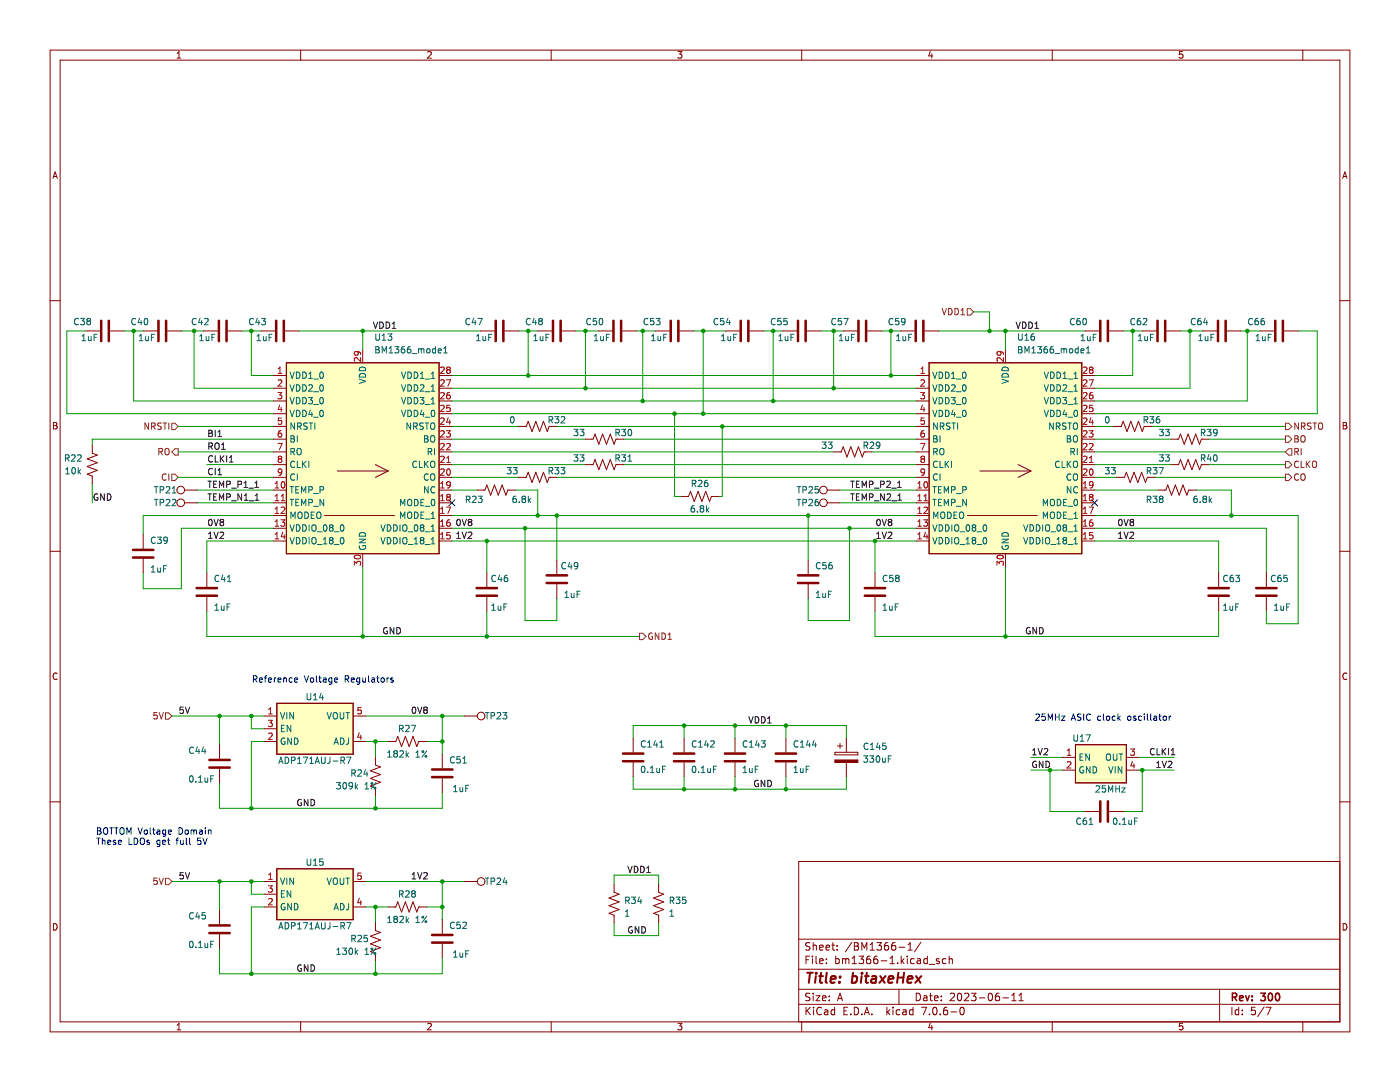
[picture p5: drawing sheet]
<svg xmlns="http://www.w3.org/2000/svg" width="279mm" height="216mm" viewBox="0 0 279 216" stroke-linecap="round" stroke-linejoin="round" font-family="sans-serif">
<g fill="none" stroke="#840000" stroke-width=".2">
<path d="M10 10h259.4v195.9h-259.4zM12 12h255.4v191.9h-255.4zM35.3 11.6h.8M35.3 10.7l.4-.4v1.3M60 10v2M85.3 10.4l.5-.1 .3 .4-.8 .9h.8M110 10v2M135.3 10.3h.8l-.4 .5 .3 .1v.6l-.2 .1-.5-.1M160 10v2M185.7 10.2l-.4 1h.9M186 10.7v.9M210 10v2"/>
<path d="M236 10.3h-.6l-.1 .6 .2-.1 .5 .1 .1 .1-.1 .5-.2 .1-.5-.1M260 10v2M10.6 35.6l.4-1.3 .4 1.3M10.7 35.2h.6M268 35.6l.4-1.3 .4 1.3M268.1 35.2h.6M10 60h2M267.4 60h2M10.7 84.3h.4l.2 .2-.2 .4 .2 .1 .1 .3-.2 .3h-.5zM10.7 84.9h.4M268.1 84.3h.4l.2 .2-.2 .4 .2 .1 .1 .3-.2 .3h-.5zM268.1 84.9h.4"/>
<path d="M10 110h2M267.4 110h2M11.4 134.4a.62 .62 0 0 0-.9 .5 .62 .62 0 0 0 .7 .7l.2-.1M268.8 134.4a.62 .62 0 0 0-.9 .5 .62 .62 0 0 0 .7 .7l.2-.1M10 160h2M267.4 171.9h-108v32M267.4 160h2M10.7 184.3a.66 .66 0 0 1 .7 .6 .66 .66 0 0 1-.7 .7zM159.4 197.4h108M159.4 193.4h108M159.4 187.4h108M160.9 191.5h.5"/>
<path d="M161.6 190.8h-.7v1.5M161.6 198.3l-.5-.1-.2 .1v.5l.6 .2 .1 .4-.2 .3-.6-.1M161.6 188.2l-.5-.1-.2 .1v.5l.6 .2 .1 .4-.2 .3-.6-.1M162.1 190.8v.1M162.1 191.3v1M162.3 188.1v1.5M162.3 198.2v.1M162.3 198.7v1M162.3 188.7l.2-.1 .4 .1v.9M162.9 198.7h.7l-.7 1h.7M162.9 190.8v1.3l.2 .2M163.6 191.8l.7-.2-.1-.2-.4-.1-.2 .2v.7h.6"/>
<path d="M163.6 189.1l.7-.2-.1-.2-.4-.1-.2 .2v.7h.6M164.1 199.2l.8-.2-.1-.2-.4-.1-.3 .2 .1 .7h.6M164.9 189.1l.7-.2-.1-.2-.4-.1-.2 .2v.7h.6M164.9 192.1v.2M164.9 191.4v.1M165.5 198.8v.1M165.5 199.5v.2M166 188.6h.6M166.2 188.1v1.3l.4 .2M166.8 191.4l.4-.1 .3 .3-.1 .6h-.6M166.8 190.8v1.5M167.1 189.4v.2"/>
<path d="M167.1 188.7v.1M167.1 199.7l.5-1.5 .5 1.5M167.3 199.3h.7M168.1 191.4l.5-.1 .2 .2M168.1 191.3v1M168.8 191.5l.2-.2 .4 .1v.9M168.8 191.5v.8M170 188l-1.3 1.9M170.1 191.2l.4-.4v1.5M170.1 192.3h.8M170.5 188.1l.7 .1 .1 .3-.3 .3a.4 .4 0 0 1 .4 .4 .4 .4 0 0 1-.3 .4h-.6zM170.5 188.8h.5"/>
<path d="M171.4 190.8h1l-.5 .6 .4 .1v.6l-.2 .2-.7-.2M172 189.6v-1.5l.5 1.1 .5-1.1v1.5M173.6 189.6h.9M173.6 188.5l.5-.4v1.5M173.6 190.8l-.4 .1a1.01 1.01 0 0 0 0 1.4l.5-.2 .1-.5-.3-.2h-.4l-.2 .2M175 188.1h.9l-.5 .6 .5 .1v.6l-.3 .2-.6-.2M175.1 190.8l-.5 .1a1.01 1.01 0 0 0 0 1.4l.5-.2 .1-.5-.3-.2h-.4l-.1 .2M175.9 191.7h1.1M177.2 188.1l-.4 .1a1.01 1.01 0 0 0 0 1.4l.5-.2 .1-.5-.3-.2h-.5l-.1 .2M177.6 192.3h.9M177.6 191.2l.5-.4v1.5M178.6 188.1l-.4 .1a1.01 1.01 0 0 0 0 1.4l.5-.2 .1-.5-.3-.2h-.4l-.2 .2"/>
<path d="M179.1 192.1v.2M179.4 197.4v3M179.4 189h1.2M179.9 190.8v1.5M180 191.7l.4 .6M180.4 191.3l-.5 .6M181.1 190.8v.1M181.1 191.3v1M181.2 189.6h.9M181.2 188.5l.4-.4v1.5M182.4 191.4l-.4-.1-.3 .3 .2 .6h.5M182.9 198.2a.76 .76 0 0 1 .8 .7 .76 .76 0 0 1-.8 .8z"/>
<path d="M183.1 191.4h.5l.1 .9M183.7 191.6l-.5 .1-.2 .2 .2 .4 .5-.1M183.8 188l-1.3 1.9M184.4 198.8h.5l.1 .9M185 199l-.5 .1-.2 .2 .2 .4 .5-.1M185.1 191.4l-.5-.1-.2 .3 .1 .6h.6M185.1 190.8v1.5M185.4 192.4h1.2M185.5 198.7h.6M185.7 198.2v1.3l.4 .2M186.5 199.2l.7-.2-.1-.2-.4-.1-.2 .2 .1 .7h.5M187.4 191.4l-.3-.1-.2 .2v.2l.5 .2v.3h-.5"/>
<path d="M187.9 199.5v.2M187.9 198.8v.1M188.8 191.4l-.4-.1-.3 .3 .1 .6h.6M189.4 191.4l.2-.1 .4 .1 .1 .9M189.4 190.8v1.5M189.6 198.3l.6-.1 .3 .4-.9 1.1h.9M191.2 198.3l.2-.1a.8 .8 0 0 1 .5 .7 .8 .8 0 0 1-.5 .8l-.2-.2-.1-.4zM192.5 198.3l.6-.1 .3 .4-1 1.1h1M193.9 198.2h.9l-.5 .6 .4 .1v.6l-.2 .2-.6-.2M195.4 199.1h1.2M197.4 198.3l.2-.1a.8 .8 0 0 1 .5 .7 .8 .8 0 0 1-.5 .8l-.2-.2-.2-.4zM199.4 198.2l-.5 .1a1.01 1.01 0 0 0 0 1.4l.5-.2 .1-.5-.3-.2h-.4l-.2 .2"/>
<path d="M200.1 199.1h1.2M201.9 199.7h.9M201.9 198.6l.5-.4v1.5M203.4 199.7h.8M203.4 198.6l.4-.4v1.5M243.4 197.4v6.5M268.1 184.3a.66 .66 0 0 1 .7 .6 .66 .66 0 0 1-.7 .7zM35.3 204.6l.4-.4v1.3M35.3 205.5h.8M60 203.9v2M85.3 204.3l.5-.1 .3 .4-.8 .9h.8M110 203.9v2"/>
<path d="M135.3 204.2h.8l-.4 .5 .3 .1v.6l-.2 .1-.5-.1M159.4 200.4h108M160 203.9v2M160.9 201v1.5M161.1 201.6l.6 .9M161.7 201l-.8 .8M162.4 201v.1M162.4 201.5v1M163.9 201.1a.71 .71 0 0 0-1 .5 .71 .71 0 0 0 .7 .9l.3-.2M164.6 201.6h.5l.1 .9M165.2 201.8l-.5 .1-.2 .2 .2 .4 .5-.1M166.6 201.6l-.5-.1-.2 .3 .1 .6h.6"/>
<path d="M166.6 201v1.5M168.4 201.7h.5M169.1 201h-.7v1.5h.7M169.8 202.3v.2M170.5 201a.76 .76 0 0 1 .9 .7 .76 .76 0 0 1-.9 .8zM172 202.3v.2M172.5 202.5l.5-1.5 .5 1.5M172.6 202.1h.8M174 202.3v.2M177 201v1.5M177.1 201.9l.5 .6M177.6 201.5l-.6 .6"/>
<path d="M178.2 201v.1M178.2 201.5v1M179.6 201.6l-.5-.1-.2 .3 .1 .6h.6M180.2 201.6h.6l.1 .9M180.9 201.8l-.5 .1-.3 .2 .3 .4 .5-.1M182.2 201.6l-.4-.1-.3 .3 .1 .6h.6M182.2 201v1.5M183.9 201h1l-.6 1.5M185.5 202.3v.2M185.7 204.1l-.4 1h.9M186 204.6v.9M186.3 201.1l.2-.1a.8 .8 0 0 1 .5 .7 .8 .8 0 0 1-.5 .8l-.2-.2-.2-.4z"/>
<path d="M187.6 202.3v.2M189 201l-.4 .1a1.01 1.01 0 0 0 0 1.4l.5-.2v-.5l-.2-.2h-.5l-.1 .2M189.8 201.9h1.1M191.7 201.1l.2-.1a.8 .8 0 0 1 .5 .7 .8 .8 0 0 1-.5 .8l-.2-.2-.1-.4zM210 203.9v2M236 204.2h-.6l-.1 .6 .2-.1 .5 .1 .1 .1-.1 .5-.2 .1-.5-.1M245.9 201v1.5M247.2 201.6l-.4-.1-.3 .3 .1 .6h.6M247.2 201v1.5M247.9 202.3v.2M247.9 201.6v.1M250.5 201h-.7l-.1 .7 .2-.1h.5l.2 .2-.1 .5-.2 .2-.6-.2"/>
<path d="M252.3 200.9l-1.3 1.9M252.6 201h1l-.6 1.5M260 203.9v2"/>
</g>
<path d="M246 199l.7-.1 .1-.2-.1-.4-.2-.1h-.5v1.5M246.3 199l.5 .7M247.4 199.2l.7-.2-.1-.3h-.4l-.2 .2 .1 .7h.5M248.6 198.7l.4 1 .3-1M249.9 199.5v.2M249.9 198.7v.2M251.6 198.2h.9l-.5 .5 .5 .2v.6l-.3 .2-.6-.2M253.2 198.3l.3-.1a.8 .8 0 0 1 .5 .7 .8 .8 0 0 1-.5 .8l-.3-.2-.1-.4zM254.7 198.3l.2-.1a.8 .8 0 0 1 .5 .7 .8 .8 0 0 1-.5 .8l-.2-.2-.2-.4z" fill="none" stroke="#840000" stroke-width=".3"/>
<g fill="none" stroke="#840000" stroke-width=".4">
<path d="M161.1 194.1h1.1M161.7 194.1l-.3 2M162.8 194.8l-.1 1.3M162.9 194.1v.2M163.5 194.8h.7M163.9 194.1l-.3 1.7 .1 .2 .4 .1M165 194.1l-.2 1.7 .2 .3M165.8 195.4l1-.2-.1-.3h-.8l-.2 .9 .3 .3 .6-.1M167.5 195.9v.2M167.7 194.9l-.1 .2M170.1 194.9h.8l.2 .3-.1 .5a.66 .66 0 0 1-1 .3M170.2 194.1l-.2 2"/>
<path d="M172 194.8l-.2 1.3M172 194.1v.2M172.6 194.8h.8M173 194.1l-.2 1.7 .1 .2 .3 .1M174 194.9h.8l-.1 1.2M174.9 195.2l-.7 .1a.4 .4 0 0 0-.4 .4 .4 .4 0 0 0 .3 .4l.7-.1M175.7 194.8l.9 1.3M176.7 194.8l-1.2 1.3M177.3 195.4l1-.2-.1-.3h-.7l-.2 .9 .2 .3 .6-.1M179.2 195.1h1.1M179.3 194.1l-.3 2M180.4 194.1l-.2 2"/>
<path d="M181.1 195.4l1-.2-.1-.3h-.7l-.2 .9 .2 .3 .6-.1M182.8 194.8l.9 1.3M183.9 194.8l-1.2 1.3"/>
</g>
<path d="M57.1 72.4h30.5v38.1h-30.5z" fill-rule="evenodd" fill="#ffffc2"/>
<path d="M57.2 72.4h30.4v38.1h-30.4z" fill="none" stroke="#840000" stroke-width=".2"/>
<path d="M55.2 140.3h15.3v10.2h-15.3z" fill-rule="evenodd" fill="#ffffc2"/>
<path d="M55.2 140.3h15.3v10.2h-15.3z" fill="none" stroke="#840000" stroke-width=".2"/>
<path d="M55.2 173.4h15.3v10.1h-15.3z" fill-rule="evenodd" fill="#ffffc2"/>
<path d="M55.2 173.4h15.3v10.1h-15.3z" fill="none" stroke="#840000" stroke-width=".2"/>
<path d="M214.6 148.6h10.2v7.6h-10.2z" fill-rule="evenodd" fill="#ffffc2"/>
<path d="M214.6 148.6h10.2v7.6h-10.2z" fill="none" stroke="#840000" stroke-width=".2"/>
<path d="M185.4 72.4h30.5v38.1h-30.5z" fill-rule="evenodd" fill="#ffffc2"/>
<g fill="none" stroke="#840000" stroke-width=".2">
<path d="M17.1 66h2.8M22 66h2.8M28.6 66h2.8M33.4 66h2.8M40.6 66h2.8M45.5 66h2.8M52.1 66h2.8M54.6 74.9h2.6M54.6 77.5h2.6M56.9 66h2.8M57.2 72.4h30.4v38.1h-30.4zM72.4 69.9v2.5"/>
<path d="M87.6 74.9h2.6M87.6 77.5h2.6M95.9 66h2.8M100.7 66h2.8M185.4 72.4h30.5v38.1h-30.5zM18.4 88.9v1.5l1 .4-2 .8 2 .7-2 .8 2 .8-2 .7 1 .4v1.5M36.8 97.8h2.6M54.6 95.3h2.6M54.6 85.1h2.6M54.6 97.8h2.6M54.6 92.7h2.6M54.6 90.2h2.6"/>
<path d="M54.6 87.6h2.6M54.6 82.6h2.6M54.6 80h2.6M67.3 94h10.2M74.9 92.7l2.6 1.3M77.5 94l-2.6 1.3M87.6 95.3h2.6M87.6 85.1h2.6M87.6 97.8h2.6M87.6 92.7h2.6M87.6 90.2h2.6M87.6 87.6h2.6"/>
<path d="M87.6 82.6h2.6M87.6 80h2.6M95.3 97.8h1.5l.4-1 .7 2 .8-2 .7 2 .8-2 .8 2 .3-1h1.6M103.5 95.3h1.5l.4-1.1 .8 2.1 .7-2.1 .8 2.1 .8-2.1 .7 2.1 .4-1h1.5M103.5 85.1h1.5l.4-1 .8 2 .7-2 .8 2 .8-2 .7 2 .4-1h1.5M28.6 106.7v2.8M28.6 111.5v2.8M36.8 100.3h2.6M41.3 114.3v2.8M41.3 119.1v2.8M54.6 100.3h2.6M54.6 102.9h2.6"/>
<path d="M54.6 105.4h2.6M54.6 108h2.6M64.8 102.9h13.9M72.4 110.5v2.5M87.6 100.3h2.6M87.6 102.9h2.6M87.6 105.4h2.6M87.6 108h2.6M97.2 114.3v2.8M97.2 119.1v2.8M174.6 114.3v2.8M174.6 119.1v2.8"/>
<path d="M243.2 114.3v2.8M243.2 119.1v2.8M252.7 114.3v2.8M252.7 119.1v2.8M43.8 148.6v2.8M43.8 153.4v2.8M52.7 142.9h2.5M52.7 148h2.5M52.7 145.4h2.5M55.2 140.3h15.3v10.2h-15.3zM70.5 142.9h2.5M70.5 148h2.5"/>
<path d="M74.9 151.1v1.6l1 .3-2 .8 2 .8-2 .7 2 .8-2 .7 1 .4v1.6M77.5 148h1.5l.4-1.1 .7 2.1 .8-2.1 .8 2.1 .7-2.1 .8 2.1 .4-1h1.5M88.3 150.5v2.8M88.3 155.3v2.8M92.7 142.9h2.6M166.6 150.1h4.6v.5h-4.6zM167.1 148.8h1M167.6 148.3v1.1M52.7 175.9h2.5M52.7 178.4h2.5M55.2 173.4h15.3v10.1h-15.3zM70.5 175.9h2.5"/>
<path d="M92.7 175.9h2.6M122.6 176.5v1.6l1 .3-2.1 .8 2.1 .8-2.1 .7 2.1 .8-2.1 .7 1.1 .4v1.6M131.4 176.5v1.6l1.1 .3-2.1 .8 2.1 .8-2.1 .7 2.1 .8-2.1 .7 1 .4v1.6M216.5 161.9h2.8M221.4 161.9h2.8M43.8 181.6v2.8M43.8 186.4v2.8M52.7 181h2.5M70.5 181h2.5M74.9 184.2v1.5l1 .4-2 .7 2 .8-2 .7 2 .8-2 .8 1 .3v1.6M77.5 181h1.5l.4-1 .7 2 .8-2 .8 2 .7-2 .8 2 .4-1h1.5M88.3 183.5v2.8"/>
<path d="M88.3 188.3v2.8"/>
<circle cx="36.1" cy="97.8" r=".76"/>
<circle cx="36.1" cy="100.3" r=".76"/>
<circle cx="96" cy="142.9" r=".76"/>
<circle cx="96" cy="175.9" r=".76"/>
</g>
<path d="M89.6 99.7l1.2 1.2M90.8 99.7l-1.2 1.2M217.8 99.7l1.2 1.2M219 99.7l-1.2 1.2" fill="none" stroke="#000084" stroke-width=".2"/>
<g fill="none" stroke="#009600" stroke-width=".2">
<path d="M17.1 66h-3.8v16.6h41.3M24.8 66h3.8M26.7 66v14h27.9M36.2 66h4.4M38.7 66v11.5h15.9M48.3 66h3.8M50.2 66v8.9h4.4M59.7 66h36.2M72.4 66v3.9M90.2 77.5h92.7M90.2 74.9h92.7M103.5 66h3.8"/>
<path d="M105.4 66v8.9M114.9 66h4.5M116.8 66v11.5M127 66h3.8M128.3 66v14M138.4 66h6.4M140.3 66v16.6M152.4 66h3.8M154.3 66v14M163.8 66h4.5M166.4 66v11.5M175.9 66h3.8"/>
<path d="M177.8 66v8.9M187.3 66h29.2M194.3 62.2h3.2v3.8M200.7 66v3.9M224.2 66h3.8M226.1 66v8.9h-7.7M235.6 66h4.4M237.5 66v11.5h-19.1M247.7 66h3.8M248.9 66v14h-30.5M259.1 66h3.8v16.6h-44.5M18.4 96.5v3.8"/>
<path d="M35.6 95.3h19M35.6 85.1h19M35.6 90.2h19M39.4 97.8h15.2M41.3 92.7h13.3M54.6 87.6h-36.2v1.3M90.2 97.8h5.1M90.2 95.3h13.3M90.2 92.7h26.6M90.2 87.6h26.6M90.2 85.1h13.3M90.2 80h92.7"/>
<path d="M90.2 82.6h92.7M90.2 90.2h76.2M102.9 97.8h4.4v5.1M111.1 95.3h71.8M111.1 85.1h71.8M124.5 92.7h58.4M124.5 87.6h58.4M134.6 82.6v16.5h1.3M144.1 85.1v14h-.6M167.6 97.8h15.3M174 90.2h8.9M218.4 97.8h12.7"/>
<path d="M218.4 95.3h4.5M218.4 92.7h15.3M218.4 87.6h15.3M218.4 85.1h3.9M218.4 90.2h38.1M229.9 85.1h26.6M230.5 95.3h26M238.8 97.8h6.9v5.1M241.3 92.7h15.2M241.3 87.6h15.2M39.4 100.3h15.2M54.6 105.4h-18.4v12.1h-7.6v-3.2"/>
<path d="M54.6 102.9h-26v3.8M54.6 108h-13.3v6.3M72.4 113v14M90.2 108h92.7M90.2 105.4h92.7M90.2 102.9h92.7M97.2 108v6.3M104.8 105.4v18.4h6.3v-4.4M111.1 102.9v8.9M161.3 102.9v8.9M167.6 100.3h15.3M169.5 105.4v18.4h-8.2v-4.4"/>
<path d="M174.6 108v6.3M200.7 113v14M218.4 108h24.8v6.3M218.4 105.4h34.3v8.9M218.4 102.9h40.7v21.6h-6.4v-2.6M41.3 121.9v5.1h86.3M97.2 121.9v5.1M174.6 121.9v5.1h68.6v-5.1M34.3 142.9h18.4M43.8 142.9v5.7M43.8 156.2v5.1h44.5v-3.2M50.2 142.9v2.5h2.5"/>
<path d="M52.7 148h-2.5v13.3M73 142.9h19.7M73 148h4.5M74.9 148v3.1M74.9 158.8v2.5M85.1 148h3.2M88.3 142.9v7.6M126.4 154.9v2.6h42.5v-2.6M126.4 147.3v-2.5h42.5v2.5M136.5 144.8v2.5M136.5 154.9v2.6M146.7 144.8v2.5"/>
<path d="M146.7 154.9v2.6M156.8 144.8v2.5M156.8 154.9v2.6M205.7 151.1h6.4M205.7 153.7h6.4M209.6 153.7v8.2h6.9M227.3 151.1h7M227.3 153.7h7M228 153.7v8.2h-3.8M34.3 175.9h18.4M43.8 175.9v5.7M50.2 175.9v2.5h2.5"/>
<path d="M73 175.9h19.7M88.3 175.9v7.6M122.6 176.5v-1.9h8.8v1.9M43.8 189.2v5.1h44.5v-3.2M52.7 181h-2.5v13.3M73 181h4.5M74.9 181v3.2M74.9 191.8v2.5M85.1 181h3.2M122.6 184.2v2.5h8.8v-2.5"/>
</g>
<g fill="none" stroke="#0000c2" stroke-width=".2">
<path d="M50.6 135.5l.6-.1v-.4l-.6-.2v1.3M50.9 135.5l.4 .6M51.8 135.7l.6-.1-.1-.3h-.3l-.2 .1v.7h.5M52.7 135.3h.5M53.2 134.8l-.3 .2v1.1M53.6 135.7l.6-.1-.1-.3h-.3l-.2 .1 .1 .7h.4M54.7 135.3v.8M55.1 135.3l-.4 .2M55.5 135.7l.6-.1-.1-.3h-.4l-.1 .1v.7h.5M56.6 135.4l.5-.1 .1 .8M56.6 135.3v.8M58.3 135.3h-.4l-.2 .2 .1 .6h.5"/>
<path d="M58.8 135.7l.6-.1-.1-.3h-.3l-.2 .1 .1 .7h.4M60.7 134.8l.5 1.3 .4-1.3M62 135.4l.2-.1 .3 .1 .1 .5-.1 .2-.5-.1zM63.1 134.8v1.1l.2 .2M63.6 135.3h.5M63.8 134.8v1.1l.3 .2M64.5 135.3h.5l.1 .8M65.1 135.6h-.4l-.2 .2 .2 .3h.4M66.2 135.3v1l-.2 .2h-.3M66.2 135.3h-.3l-.3 .2 .1 .6h.5M66.8 135.7l.6-.1-.1-.3h-.3l-.2 .1v.7h.5M68.9 135.5l.6-.1 .1-.4-.7-.2v1.3"/>
<path d="M69.2 135.5l.4 .6M70.1 135.7l.6-.1-.1-.3h-.3l-.2 .1 .1 .7h.4M71.8 135.3h-.4l-.2 .2 .1 .6h.5M71.8 135.3v1l-.2 .2h-.3M72.4 135.3l.1 .8 .4-.1M72.9 135.3v.8M73.5 134.8v1.1l.2 .2M74.2 135.3h.5l.1 .8M74.8 135.6h-.5l-.1 .2 .1 .3h.5M75.2 135.3h.5M75.4 134.8v1.1l.3 .2M76.1 135.4l.2-.1 .3 .1 .1 .5-.1 .2-.5-.1z"/>
<path d="M77.2 135.3v.8M77.6 135.3l-.4 .2M78.4 135.3h-.3l-.1 .1v.2l.4 .1v.4h-.4M206.7 142.6l.5-.1 .2 .3-.7 .9h.7M208.6 142.5h-.6l-.1 .6 .2-.2 .4 .1 .2 .2-.1 .4-.2 .1-.5-.1M209.2 143.7v-1.2l.4 .9 .4-.9v1.2M210.6 142.5v1.2M210.6 143.1h.8M211.4 142.5v1.2M211.9 142.9h.6l-.6 .8h.6M213.8 143.7l.4-1.2 .4 1.2M213.9 143.4h.6"/>
<path d="M215.7 142.5h-.5l-.1 .1v.3l.5 .3 .1 .3-.2 .2h-.5M216.3 142.5v1.2M217.6 142.6a.6 .6 0 0 0-.8 .4 .6 .6 0 0 0 .6 .7l.2-.1M219.7 142.9h-.4l-.2 .2 .1 .6h.5M220.2 142.5v1.1l.2 .1M220.9 143l.1-.1 .4 .1 .1 .5-.1 .2-.5-.1zM222.6 142.9h-.4l-.2 .2 .1 .6h.5M223.1 142.5v1.2M223.2 143.2l.4 .5M223.6 142.9l-.5 .5M225.1 143l.2-.1 .3 .1 .1 .5-.1 .2-.5-.1zM226.7 142.9h-.3l-.2 .2 .1 .1 .4 .2v.3h-.5"/>
<path d="M227.8 142.9h-.3l-.3 .2 .1 .6h.5M228.4 142.5v.1M228.4 142.9v.8M229 142.5v1.1l.2 .1M229.6 142.5v1.1l.2 .1M230.3 142.9h.5v.8M230.8 143.2h-.4l-.2 .2 .2 .3h.4M231.3 142.9h.5M231.5 142.5v1.1l.3 .1M232.2 143l.2-.1 .3 .1 .1 .5-.1 .2-.5-.1zM233.3 142.9v.8M233.7 142.9l-.4 .2"/>
<path d="M19.3 167.2h.7M19.5 165.2h.4l.2 .2-.2 .4 .2 .1 .1 .3-.3 .3h-.4zM19.5 165.8h.4M19.6 167.2v1.3M20.4 167.2v1.3M20.4 167.8l.5-.1 .1 .8M20.7 165.4l.3-.2a.43 .43 0 0 1 .5 .4v.4a.42 .42 0 0 1-.4 .5 .42 .42 0 0 1-.4-.5zM21.5 168.1l.6-.1v-.3l-.4-.1-.2 .2 .1 .6h.5M21.9 165.2h.7M22.2 165.2v1.3M22.8 165.2h.8M23.1 167.7l-.3-.1-.2 .2 .1 .2 .4 .1v.3h-.5"/>
<path d="M23.2 165.2v1.3M23.6 168.1l.6-.1v-.3l-.4-.1-.2 .2 .1 .6h.5M24 165.4l.2-.2a.43 .43 0 0 1 .6 .4v.4a.42 .42 0 0 1-.4 .5 .42 .42 0 0 1-.5-.5zM25.3 166.5v-1.3l.4 .9 .5-.9v1.3M25.7 167.2v1.3h.6M26.8 167.2a.64 .64 0 0 1 .7 .7 .64 .64 0 0 1-.7 .6zM27.6 165.2l.4 1.3 .4-1.3M28 167.4l.3-.2a.43 .43 0 0 1 .5 .4v.5a.42 .42 0 0 1-.4 .4 .42 .42 0 0 1-.4-.4zM28.8 165.7l.2-.1 .4 .1v.5l-.1 .2-.5-.1zM29.8 167.7l-.3-.1-.2 .2 .1 .2 .4 .1v.3h-.5M30 165.2v1.1l.2 .2M30.5 165.6h.4"/>
<path d="M30.6 165.2v1.1l.3 .2M31.4 165.7h.5v.8M31.9 165.9l-.4 .1-.2 .1 .2 .4 .4-.1M31.9 167.6v1.1l-.2 .2h-.3M31.9 167.7l-.4-.1-.2 .3 .1 .5h.5M32.5 168.1l.6-.1-.1-.3-.4-.1-.1 .2v.6h.5M33.1 165.7l-.4-.1-.2 .2 .1 .6h.5M33.1 165.6v1l-.3 .3-.3-.1M33.4 167.6h.5M33.6 166l.6-.1-.1-.2-.3-.1-.2 .2 .1 .6h.4M33.6 167.2v1.1l.3 .2M35.1 167.6h.5"/>
<path d="M35.6 167.2l-.3 .2v1.1M35.7 165.2a.64 .64 0 0 1 .8 .6 .64 .64 0 0 1-.8 .7zM36 167.6l.1 .8h.5M36.6 167.6v.9M37 165.7l.2-.1 .3 .1 .1 .5-.1 .2-.5-.1zM37.2 167.2v1.1l.2 .2M37.8 167.2v1.1l.2 .2M38.1 165.7l.4-.1 .2 .2M38.1 165.6v.9M38.7 165.8l.2-.2 .3 .1v.8M38.7 165.8v.7M39.8 165.7h.5l.1 .8"/>
<path d="M40.1 167.2h-.6l-.1 .6 .2-.1 .4 .1 .1 .2v.4l-.2 .1-.5-.1M40.4 165.9l-.4 .1-.2 .1 .2 .4 .4-.1M40.5 167.2l.4 1.3 .4-1.3M41 165.2v.1M41 165.6v.9M41.6 165.7h.5v.8M41.6 165.6v.9"/>
</g>
<g fill="none" stroke="#0f0f0f" stroke-width=".2">
<path d="M74.5 64.3l.4 1.2 .5-1.2M75.8 64.3a.64 .64 0 0 1 .7 .6 .64 .64 0 0 1-.7 .6zM77.1 64.3a.64 .64 0 0 1 .7 .6 .64 .64 0 0 1-.7 .6zM78.3 65.5h.7M78.3 64.6l.3-.3v1.2M202.8 64.3l.4 1.2 .4-1.2M204.1 64.3a.64 .64 0 0 1 .7 .6 .64 .64 0 0 1-.7 .6zM205.3 64.3a.64 .64 0 0 1 .8 .6 .64 .64 0 0 1-.8 .6zM206.5 65.5h.8M206.5 64.6l.4-.3v1.2M19.5 98.6a.59 .59 0 0 0-.7 .6 .59 .59 0 0 0 .7 .6v-.5h-.2M20.8 98.5v1.3l-.7-1.3v1.3"/>
<path d="M21.4 98.5a.64 .64 0 0 1 .8 .7 .64 .64 0 0 1-.8 .6zM41.5 98.5h.7M41.5 96h.7M41.7 85.8h.4l.2 .3-.2 .4 .2 .1 .1 .3-.2 .2h-.5zM41.7 89.1l.6-.1v-.5l-.6-.1v1.3M41.7 86.5h.4M41.9 96v1.3M41.9 98.5v1.3M42 89.1l.4 .6M42.4 91a.6 .6 0 0 0-.8 .5 .6 .6 0 0 0 .6 .7l.2-.1M42.4 93.6a.6 .6 0 0 0-.8 .4 .6 .6 0 0 0 .6 .7l.2-.1M42.6 99.2h.5"/>
<path d="M42.6 96.6h.5M42.9 90.9v1.3h.7M42.9 85.8v1.3M42.9 93.5v1.2M42.9 88.6l.3-.2a.43 .43 0 0 1 .5 .4v.4a.42 .42 0 0 1-.4 .5 .42 .42 0 0 1-.4-.5zM43.2 98.5h-.6v1.3h.6M43.2 96h-.6v1.3h.6M43.5 87.1h.7M43.5 86.2l.4-.4v1.3M43.5 93.8l.4-.3v1.2M43.5 94.7h.7M43.8 97.3v-1.3l.4 .9 .4-.9v1.3"/>
<path d="M43.8 99.8v-1.3l.4 1 .4-1v1.3M44 90.9v1.3M44.2 91.5l.5 .7M44.2 89.7h.7M44.2 88.8l.4-.4v1.3M44.7 90.9l-.7 .8M45.2 99.2h.7v-.5l-.7-.2v1.3M45.2 96.7l.7-.1v-.5l-.7-.1v1.3M45.2 90.9v1.3M45.8 92.2h.7M45.8 91.3l.4-.4v1.3M46.2 99.9h1"/>
<path d="M46.2 97.4h1M47.5 96.7l.6-.1v-.5l-.6-.1v1.3M48.2 98.5v1.3l-.7-1.3v1.3M48.7 97.3h.7M48.7 96.4l.4-.4v1.3M48.8 98.9l.3-.4v1.3M48.8 99.8h.7M49.7 97.4h.9M49.7 99.9h1M50.9 97.3h.7M50.9 96.4l.3-.4v1.3M50.9 99.8h.8"/>
<path d="M50.9 98.9l.4-.4v1.3M169.8 98.5h.7M169.8 96h.7M170.1 96v1.3M170.1 98.5v1.3M170.9 99.2h.4M170.9 96.6h.4M171.5 98.5h-.6v1.3h.6M171.5 96h-.6v1.3h.6M172.1 97.3v-1.3l.4 .9 .4-.9v1.3M172.1 99.8v-1.3l.4 1 .4-1v1.3M173.5 99.2h.6l.1-.5-.7-.2v1.3"/>
<path d="M173.5 96.7l.6-.1 .1-.5-.7-.1v1.3M174.5 99.9h1M174.5 97.4h1M175.8 96.7l.6-.1v-.5l-.6-.1v1.3M176.5 98.5v1.3l-.7-1.3v1.3M177 96.1l.4-.1 .3 .4-.8 .9h.8M177 98.7l.5-.2 .2 .4-.7 .9h.7M177.9 97.4h1M178 99.9h1M179.1 97.3h.8M179.1 96.4l.4-.4v1.3M179.2 99.8h.7"/>
<path d="M179.2 98.9l.4-.4v1.3M41.6 107.4h.7M41.6 106.5l.4-.3v1.2M41.7 103.7l.2-.1a.68 .68 0 0 1 .5 .7 .68 .68 0 0 1-.5 .6l-.3-.5zM42.7 103.6l.4 1.3 .5-1.3M42.7 106.2l.4 1.2 .5-1.2M43.9 106.3l.5-.1 .2 .3-.7 .9h.7M44.2 104.2l-.3-.3 .3-.3h.2l.2 .3-.2 .3M44.2 104.2l-.3 .2 .1 .4 .2 .1 .3-.1 .1-.1v-.3l-.2-.2M44.2 104.2h.2M91.1 107.4h.8M91.1 106.5l.4-.3v1.2"/>
<path d="M91.3 103.7l.1-.1a.68 .68 0 0 1 .5 .7 .68 .68 0 0 1-.5 .6l-.3-.5zM92.2 106.2l.5 1.2 .4-1.2M92.2 103.6l.5 1.3 .4-1.3M93.4 106.3l.5-.1 .3 .3-.8 .9h.8M93.7 104.2l-.3-.3 .3-.3h.2l.3 .3-.3 .3M93.7 104.2l-.3 .2 .1 .4 .2 .1 .3-.1 .2-.1v-.3l-.3-.2M93.7 104.2h.2M175 107.4h.7M175 106.5l.3-.3v1.2M175.1 103.7l.2-.1a.68 .68 0 0 1 .4 .7 .68 .68 0 0 1-.4 .6l-.3-.5zM176.1 103.6l.4 1.3 .4-1.3M176.1 106.2l.4 1.2 .4-1.2"/>
<path d="M177.3 106.3l.4-.1 .3 .3-.8 .9h.8M177.5 104.2l-.2-.3 .2-.3h.2l.3 .3-.3 .3M177.5 104.2l-.2 .2v.4l.2 .1 .4-.1 .1-.1v-.3l-.3-.2M177.5 104.2h.2M223.2 107.4h.8M223.2 106.5l.4-.3v1.2M223.4 103.7l.1-.1a.68 .68 0 0 1 .5 .7 .68 .68 0 0 1-.5 .6 .84 .84 0 0 1-.1-1.2zM224.3 106.2l.4 1.2 .5-1.2M224.3 103.6l.4 1.3 .5-1.3M225.5 106.3l.5-.1 .3 .3-.8 .9h.8M225.8 104.2l-.3-.3 .3-.3h.2l.3 .3-.3 .3M225.8 104.2l-.3 .2 .1 .4 .2 .1 .3-.1 .2-.1v-.3l-.3-.2"/>
<path d="M225.8 104.2h.2M77.3 125.3a.59 .59 0 0 0-.8 .6 .59 .59 0 0 0 .8 .5v-.5h-.2M78.6 125.2v1.3l-.7-1.3v1.3M79.2 125.2a.64 .64 0 0 1 .7 .7 .64 .64 0 0 1-.7 .6zM205.5 125.3a.59 .59 0 0 0-.7 .6 .59 .59 0 0 0 .7 .5l.1-.5h-.2M206.9 125.2v1.3l-.8-1.3v1.3M207.5 125.2a.64 .64 0 0 1 .7 .7 .64 .64 0 0 1-.7 .6zM36.6 141.1h-.6l-.1 .6 .2-.1h.4l.1 .2v.4l-.2 .2-.5-.2M37 141.1l.4 1.3 .4-1.3M60.1 159.6a.59 .59 0 0 0-.7 .5 .59 .59 0 0 0 .7 .6l.1-.5h-.3M61.5 159.5v1.3l-.8-1.3v1.3M62.1 159.5a.64 .64 0 0 1 .7 .6 .64 .64 0 0 1-.7 .7z"/>
<path d="M82.4 141.2l.2-.1a.68 .68 0 0 1 .4 .6 .68 .68 0 0 1-.4 .7l-.3-.5zM83.3 141.1l.5 1.3 .4-1.3M84.8 141.6l-.2-.2 .2-.3h.2l.3 .2-.3 .3M84.8 141.6l-.2 .3v.3l.2 .2 .4-.1 .1-.2v-.2l-.3-.3M84.8 141.6h.2M149.4 143l.5 1.3 .4-1.3M150.7 143a.64 .64 0 0 1 .7 .6 .64 .64 0 0 1-.7 .7zM151.3 155.8a.59 .59 0 0 0-.7 .5 .59 .59 0 0 0 .7 .6l.1-.5h-.3M152 143a.64 .64 0 0 1 .7 .6 .64 .64 0 0 1-.7 .7zM152.6 155.7v1.3l-.7-1.3v1.3M153.2 144.3h.7M153.2 143.4l.4-.4v1.3"/>
<path d="M153.2 155.7a.64 .64 0 0 1 .8 .6 .64 .64 0 0 1-.8 .7zM206.1 150.6h.7M206.1 149.7l.3-.4v1.3M206.8 151.9a.59 .59 0 0 0-.7 .6 .59 .59 0 0 0 .7 .6l.1-.5h-.3M207.2 149.3l.4 1.3 .4-1.3M208.1 151.9v1.3l-.7-1.3v1.3M208.4 149.5l.5-.2 .2 .4-.8 .9h.8M208.7 151.9a.64 .64 0 0 1 .8 .6 .64 .64 0 0 1-.8 .7zM230.4 149.5a.6 .6 0 0 0-.9 .4 .6 .6 0 0 0 .6 .7l.3-.1M230.8 153.2h.8M230.8 152.3l.4-.4v1.3M230.9 149.3v1.3h.6"/>
<path d="M231.9 151.9l.5 1.3 .4-1.3M231.9 149.3v1.3M232.1 149.9l.6 .7M232.7 149.3l-.8 .8M233.1 152l.5-.1 .3 .4-.8 .9h.8M233.2 149.3v1.3M233.8 150.6h.7M233.8 149.7l.3-.4v1.3M36.6 174.1h-.6l-.1 .6 .2-.1 .4 .1 .1 .1v.5l-.2 .1-.5-.1M37 174.1l.4 1.3 .4-1.3M82.3 175.4h.7M82.3 174.5l.3-.4v1.3"/>
<path d="M83.3 174.1l.5 1.3 .4-1.3M84.6 174.2l.4-.1 .3 .4-.8 .9h.8M125.3 172.8l.4 1.3 .5-1.3M126.6 172.8a.64 .64 0 0 1 .7 .7 .64 .64 0 0 1-.7 .6zM127.9 172.8a.64 .64 0 0 1 .7 .7 .64 .64 0 0 1-.7 .6zM129.1 174.1h.7M129.1 173.2l.3-.4v1.3M60.1 192.6a.59 .59 0 0 0-.7 .6 .59 .59 0 0 0 .7 .5l.1-.4h-.3M61.5 192.5v1.3l-.8-1.3v1.3M62.1 192.5a.64 .64 0 0 1 .7 .7 .64 .64 0 0 1-.7 .6zM126.2 185a.59 .59 0 0 0-.8 .5 .59 .59 0 0 0 .8 .6v-.5h-.2M127.5 184.9v1.3l-.7-1.3v1.3"/>
<path d="M128.1 184.9a.64 .64 0 0 1 .7 .6 .64 .64 0 0 1-.7 .7z"/>
</g>
<g fill="none" stroke="#725600" stroke-width=".2">
<path d="M188 61.5l.5 1.3 .4-1.3M189.3 61.5a.64 .64 0 0 1 .7 .7 .64 .64 0 0 1-.7 .6zM190.6 61.5a.64 .64 0 0 1 .7 .7 .64 .64 0 0 1-.7 .6zM191.8 62.8h.7M191.8 61.9l.3-.4v1.3M193 61.6h.7l.6 .6-.6 .7h-.7zM29.6 84.4v1.3l-.7-1.3v1.3M30.2 85.1l.7-.1v-.5l-.7-.1v1.3M30.6 85.1l.4 .6M31.7 90.1h.6l.1-.5-.7-.1v1.2M32 90.1l.4 .6M32.2 84.5l-.5-.1-.2 .1v.4l.6 .2 .1 .3-.3 .3-.4-.1"/>
<path d="M32.5 84.4h.8M32.9 84.4v1.3M33 89.7l.2-.2a.43 .43 0 0 1 .6 .4v.4a.42 .42 0 0 1-.5 .5 .42 .42 0 0 1-.4-.5zM33.2 94.7a.6 .6 0 0 0-.9 .4 .6 .6 0 0 0 .6 .7l.3-.1M33.7 84.4v1.3M33.7 94.6v1.2M34.3 84.5h.6l.7 .6-.7 .6h-.6zM34.3 94.6h.6l.7 .7-.7 .6h-.6zM34.9 89.5h.7v1.3h-.7l-.6-.6zM256.5 84.5h.7l.6 .6-.6 .6h-.7zM256.5 90.2l.7-.7h.6v1.3h-.6zM256.5 94.6h.7l.6 .7-.6 .6h-.7z"/>
<path d="M256.5 87h.7l.6 .6-.6 .7h-.7zM256.5 92.1h.7l.6 .6-.6 .6h-.7zM258.4 90.1h.6l.1-.5-.7-.1v1.2M258.4 86.9h.4l.3 .3-.3 .3 .3 .2v.3l-.2 .2h-.5zM258.4 87.5h.4M258.7 90.1l.4 .6M259.1 94.7a.6 .6 0 0 0-.8 .4 .6 .6 0 0 0 .6 .7l.2-.1M259.1 84.4v1.3l-.7-1.3v1.3M259.1 92.1a.6 .6 0 0 0-.8 .5 .6 .6 0 0 0 .6 .7l.2-.1M259.7 94.7l.2-.1a.43 .43 0 0 1 .6 .4v.4a.42 .42 0 0 1-.5 .4 .42 .42 0 0 1-.4-.4zM259.7 87.1l.2-.2a.43 .43 0 0 1 .6 .5v.4a.42 .42 0 0 1-.5 .4 .42 .42 0 0 1-.4-.4zM259.7 92v1.3h.6"/>
<path d="M259.7 89.5v1.2M259.7 85.1l.6-.1 .1-.5-.7-.1v1.3M260 85.1l.5 .6M260.7 92v1.3M260.9 92.6l.5 .7M261.4 92l-.7 .7M261.7 84.5l-.5-.1-.2 .1v.4l.5 .2 .2 .3-.3 .3-.5-.1M262 92.2l.2-.2a.43 .43 0 0 1 .6 .4v.5a.42 .42 0 0 1-.5 .4 .42 .42 0 0 1-.4-.4zM262 84.4h.8M262.4 84.4v1.3M263.2 84.6l.2-.2a.43 .43 0 0 1 .6 .4v.4a.42 .42 0 0 1-.5 .5 .42 .42 0 0 1-.4-.5zM127.6 126.4h.7l.6 .6-.6 .6h-.7z"/>
<path d="M130.2 126.4a.59 .59 0 0 0-.8 .5 .59 .59 0 0 0 .8 .6v-.5h-.2M131.5 126.3v1.3l-.7-1.3v1.3M132.1 126.3a.64 .64 0 0 1 .7 .6 .64 .64 0 0 1-.7 .7zM133.3 127.6h.7M133.3 126.7l.4-.4v1.3M31.3 142.2h-.6v.6l.2-.1h.4l.1 .2-.1 .4-.1 .2-.5-.2M31.8 142.2l.4 1.3 .4-1.3M33 142.2h.7l.6 .7-.6 .6h-.7zM31.3 175.2h-.6v.6l.2-.1h.4l.1 .2-.1 .5-.1 .1-.5-.1M31.8 175.2l.4 1.3 .4-1.3M33 175.3h.7l.6 .6-.6 .6h-.7z"/>
</g>
<g fill="none" stroke="#840000" stroke-width=".51">
<path d="M20.2 64v4.1M21.7 64v4.1M31.6 64v4.1M33.1 64v4.1M43.7 64v4.1M45.2 64v4.1M55.1 64v4.1M56.6 64v4.1M98.9 64v4.1M100.5 64v4.1M26.5 111.3h4.1M26.5 109.7h4.1"/>
<path d="M39.2 118.9h4.1M39.2 117.3h4.1M95.1 118.9h4.1M95.1 117.3h4.1M172.6 118.9h4.1M172.6 117.3h4.1M241.2 118.9h4M241.2 117.3h4M250.7 118.9h4.1M250.7 117.3h4.1M41.8 153.2h4M41.8 151.6h4"/>
<path d="M86.2 155.1h4.1M86.2 153.5h4.1M219.6 159.9v4.1M221.1 159.9v4.1M41.8 186.2h4M41.8 184.7h4M86.2 188.1h4.1M86.2 186.6h4.1"/>
</g>
<g fill="none" stroke="#006464" stroke-width=".2">
<path d="M15.6 63.7a.6 .6 0 0 0-.8 .4 .6 .6 0 0 0 .6 .7l.2-.1M16.1 63.5h.8l-.5 .5 .4 .1v.6l-.2 .1-.5-.1M16.4 68h.7M16.4 67.1l.3-.4v1.3M17.6 64.1l-.3 .2 .1 .4 .2 .1 .3-.1 .2-.1v-.3l-.3-.2M17.6 64.1l-.3-.3 .3-.3h.2l.3 .3-.3 .3M17.6 64.1h.2M17.6 67.1l.1 .8h.5M18.2 67.1v.9M18.8 67.3h.4M19.4 66.7h-.6v1.3M27.1 63.7a.6 .6 0 0 0-.9 .4 .6 .6 0 0 0 .6 .7l.3-.1"/>
<path d="M27.8 68h.7M27.8 67.1l.4-.4v1.3M27.9 63.5l-.3 .9h.7M28.2 64v.8M28.9 63.7l.2-.2a.68 .68 0 0 1 .4 .7 .68 .68 0 0 1-.4 .6l-.3-.5zM29.1 67.1v.8h.5M29.6 67.1v.9M30.2 67.3h.4M30.8 66.7h-.6v1.3M39.1 63.7a.6 .6 0 0 0-.8 .4 .6 .6 0 0 0 .6 .7l.2-.1M39.9 68h.7M39.9 67.1l.3-.4v1.3"/>
<path d="M39.9 63.5l-.3 .9h.8M40.2 64v.8M40.8 63.7l.5-.2 .3 .4-.8 .9h.8M41.1 67.1l.1 .8h.5M41.7 67.1v.9M42.3 67.3h.4M42.9 66.7h-.6v1.3M50.6 63.7a.6 .6 0 0 0-.9 .4 .6 .6 0 0 0 .6 .7l.3-.1M51.3 68h.7M51.3 67.1l.4-.4v1.3M51.4 63.5l-.3 .9h.7M51.7 64v.8"/>
<path d="M52.2 63.5h.8l-.4 .5 .3 .1v.6l-.2 .1-.5-.1M52.6 67.1v.8h.5M53.1 67.1v.9M53.7 67.3h.4M54.3 66.7h-.6v1.3M57.9 74.2l.4 1.3 .4-1.3M57.9 76.8l.4 1.2 .4-1.2M57.9 79.3l.4 1.3 .4-1.3M59.1 74.2a.64 .64 0 0 1 .8 .7 .64 .64 0 0 1-.8 .6zM59.1 76.8a.64 .64 0 0 1 .8 .6 .64 .64 0 0 1-.8 .6zM59.1 79.3a.64 .64 0 0 1 .8 .7 .64 .64 0 0 1-.8 .6zM60.4 74.2a.64 .64 0 0 1 .8 .7 .64 .64 0 0 1-.8 .6z"/>
<path d="M60.4 76.8a.64 .64 0 0 1 .8 .6 .64 .64 0 0 1-.8 .6zM60.4 79.3a.64 .64 0 0 1 .8 .7 .64 .64 0 0 1-.8 .6zM61.6 79.3h.8l-.5 .5 .4 .1v.6l-.2 .1-.5-.1M61.6 75.5h.8M61.6 76.9l.5-.1 .3 .3-.8 .9h.8M61.6 74.6l.4-.4v1.3M62.6 75.6h1M62.6 78.2h1M63.9 79.4l.2-.1a.68 .68 0 0 1 .4 .7 .68 .68 0 0 1-.4 .6l-.3-.5zM63.9 74.4l.2-.2a.68 .68 0 0 1 .4 .7 .68 .68 0 0 1-.4 .6l-.3-.5zM63.9 76.9l.2-.1a.68 .68 0 0 1 .4 .6 .68 .68 0 0 1-.4 .6l-.3-.4zM71.7 75.7l1.3 .4-1.3 .4"/>
<path d="M71.8 74.8a.68 .68 0 0 1 .7-.3 .68 .68 0 0 1 .5 .7h-1.3zM71.8 73.5a.68 .68 0 0 1 .7-.2 .68 .68 0 0 1 .5 .7h-1.3zM75 69.2h.4l.3 .2-.3 .4 .3 .1v.3l-.2 .2h-.5zM75 66.6v1l.2 .3 .4-.1 .1-.2v-1M75 69.8h.4M76.3 70.4v-1.2l.4 .9 .4-.9v1.2M76.3 67.9h.7M76.3 67l.3-.4v1.3M77.4 66.6h.8l-.4 .5 .3 .1v.6l-.1 .1-.6-.1M77.7 69.5l.3-.3v1.2M77.7 70.4h.7M78.8 69.2h.8l-.4 .4 .3 .2v.5l-.1 .1-.6-.1"/>
<path d="M80.1 79.3l.5 1.3 .4-1.3M80.1 76.8l.5 1.2 .4-1.2M80.1 74.2l.5 1.3 .4-1.3M80.7 69.2h-.4l-.2 .3v.7l.2 .2 .4-.1 .1-.4-.1-.2-.4-.1-.2 .3M81.4 74.2a.64 .64 0 0 1 .7 .7 .64 .64 0 0 1-.7 .6zM81.4 76.8a.64 .64 0 0 1 .7 .6 .64 .64 0 0 1-.7 .6zM81.4 79.3a.64 .64 0 0 1 .7 .7 .64 .64 0 0 1-.7 .6zM81.9 69.2h-.4l-.2 .3v.7l.2 .2 .5-.1v-.4l-.1-.2-.4-.1-.2 .3M82.3 70.6h.9M82.7 74.2a.64 .64 0 0 1 .7 .7 .64 .64 0 0 1-.7 .6zM82.7 76.8a.64 .64 0 0 1 .7 .6 .64 .64 0 0 1-.7 .6zM82.7 79.3a.64 .64 0 0 1 .7 .7 .64 .64 0 0 1-.7 .6z"/>
<path d="M83.5 69.6v.8M83.5 69.7l.4-.1 .2 .2M83.8 79.3h.8l-.4 .5 .3 .1v.6l-.1 .1-.6-.1M83.9 75.5h.7M83.9 76.9l.5-.1 .2 .3-.8 .9h.8M83.9 74.6l.3-.4v1.3M84.1 69.8l.2-.2h.3v.8M84.1 69.8v.6M84.8 75.6h1M84.8 78.2h1M85.2 69.7l.2-.1 .4 .1v.5l-.1 .2-.5-.1zM86.1 75.5h.7"/>
<path d="M86.1 74.6l.3-.4v1.3M86.1 77.1l.3-.3v1.2M86.1 79.7l.3-.4v1.3M86.1 78h.7M86.9 69.6h-.4l-.2 .2 .1 .6h.5M86.9 69.2v1.2M87.5 70l.6-.1-.1-.3h-.4l-.1 .2v.6h.5M88.5 70.4h.8M88.5 69.5l.4-.3v1.2M93.7 63.7a.6 .6 0 0 0-.8 .4 .6 .6 0 0 0 .6 .7l.2-.1M94.5 63.5l-.3 .9h.8M94.8 64v.8"/>
<path d="M95.1 68h.7M95.1 67.1l.4-.4v1.3M95.4 63.5h.8l-.5 1.3M96.4 67.1v.8h.5M96.9 67.1v.9M97.5 67.3h.5M98.1 66.7h-.6v1.3M13.1 91.4h.6v-.5l-.6-.2v1.3M13.1 94.6h.7M13.1 93.7l.4-.4v1.3M13.4 91.4l.4 .6M14.3 90.9l.5-.2 .2 .4-.8 .9h.8"/>
<path d="M14.5 93.4l.1-.1a.68 .68 0 0 1 .5 .6 .68 .68 0 0 1-.5 .7 .84 .84 0 0 1-.1-1.2zM15.5 90.9l.5-.2 .2 .4-.8 .9h.8M15.6 93.3v1.3M15.7 94.1l.4 .5M16.1 93.7l-.5 .5M30.8 99.6h.7M30.8 97.1h.7M31.2 97.1v1.3M31.2 99.6v1.3M32 97.8l.6-.1v-.5l-.6-.1v1.3M33.2 99.8l.5-.2 .2 .4-.8 .9h.8M33.2 97.2l.5-.1 .2 .4-.8 .9h.8"/>
<path d="M34.4 99.8l.5-.2 .2 .4-.8 .9h.8M34.4 98.4h.7M34.4 97.5l.3-.4v1.3M57.9 99.6h.7M57.9 97.1h.7M57.9 81.9l.4 1.2 .4-1.2M58.1 86.9h.4l.2 .3-.2 .3 .2 .2 .1 .3-.3 .2h-.4zM58.1 90.1h.6v-.5l-.6-.1v1.2M58.1 87.5h.4M58.2 97.1v1.3M58.2 99.6v1.3M58.4 90.1l.4 .6"/>
<path d="M58.8 92.1a.6 .6 0 0 0-.9 .5 .6 .6 0 0 0 .6 .7l.3-.1M58.8 94.7a.6 .6 0 0 0-.9 .4 .6 .6 0 0 0 .6 .7l.3-.1M58.8 84.4v1.3l-.7-1.3v1.3M59 97.7h.5M59.1 81.9a.64 .64 0 0 1 .8 .6 .64 .64 0 0 1-.8 .6zM59.3 92v1.3h.6M59.3 89.7l.3-.2a.43 .43 0 0 1 .5 .4v.4a.42 .42 0 0 1-.4 .5 .42 .42 0 0 1-.4-.5zM59.3 86.9v1.3M59.3 94.6v1.2M59.4 85.1l.6-.1 .1-.5-.7-.1v1.3M59.6 99.6h-.6v1.3h.6M59.6 97.1h-.6v1.3h.6"/>
<path d="M59.7 85.1l.4 .6M60.2 98.4v-1.3l.4 .9 .4-.9v1.3M60.4 92v1.3M60.4 81.9a.64 .64 0 0 1 .8 .6 .64 .64 0 0 1-.8 .6zM60.5 92.6l.6 .7M61.1 92l-.7 .7M61.3 84.5l-.5-.1-.1 .1v.4l.5 .2 .1 .3-.2 .3-.5-.1M61.6 97.8l.6-.1 .1-.5-.7-.1v1.3M61.6 92v1.3M61.7 84.4h.7M61.9 81.8l-.3 .9h.8M62.1 84.4v1.3"/>
<path d="M62.2 82.3v.8M62.6 98.5h1M62.6 83.3h1M62.6 80.7h1M62.8 84.4v1.3M63.9 97.8l.6-.1v-.5l-.6-.1v1.3M64 81.9h.1a.68 .68 0 0 1 .4 .6 .68 .68 0 0 1-.4 .6 .84 .84 0 0 1-.1-1.2zM64.6 99.6v1.3l-.7-1.3v1.3M80.1 81.9l.5 1.2 .4-1.2M81.4 99.8l.2-.2a.43 .43 0 0 1 .6 .5v.4a.42 .42 0 0 1-.4 .4 .42 .42 0 0 1-.5-.4zM81.4 81.9a.64 .64 0 0 1 .7 .6 .64 .64 0 0 1-.7 .6zM81.9 84.4v1.3l-.7-1.3v1.3"/>
<path d="M82.5 85.1l.7-.1v-.5l-.7-.1v1.3M82.7 81.9a.64 .64 0 0 1 .7 .6 .64 .64 0 0 1-.7 .6zM82.7 99.6a.64 .64 0 0 1 .8 .7 .64 .64 0 0 1-.8 .6zM82.8 85.1l.5 .6M83.2 92.1a.6 .6 0 0 0-.9 .5 .6 .6 0 0 0 .6 .7l.3-.1M83.7 92v1.3h.6M84.2 81.8l-.3 .9h.8M84.5 84.5l-.5-.1-.2 .1v.4l.6 .2 .1 .3-.3 .3-.4-.1M84.5 82.3v.8M84.6 99.6h-.6v1.3h.6M84.7 86.9h.4l.3 .3-.3 .3 .3 .2v.3l-.2 .2h-.5zM84.7 92v1.3"/>
<path d="M84.7 87.5h.4M84.8 84.4h.8M84.8 83.3h1M84.8 80.7h1M84.9 92.6l.5 .7M85.2 84.4v1.3M85.4 94.7a.6 .6 0 0 0-.8 .4 .6 .6 0 0 0 .6 .7l.2-.1M85.4 90.1h.7v-.5l-.7-.1v1.2M85.4 97.1v1.3l-.7-1.3v1.3M85.4 92l-.7 .7M85.8 90.1l.4 .6M86 92.2l.2-.2a.43 .43 0 0 1 .6 .4v.5a.42 .42 0 0 1-.4 .4 .42 .42 0 0 1-.5-.4z"/>
<path d="M86 94.7l.2-.1a.43 .43 0 0 1 .6 .4v.4a.42 .42 0 0 1-.4 .4 .42 .42 0 0 1-.5-.4zM86 84.6l.2-.2a.43 .43 0 0 1 .6 .4v.4a.42 .42 0 0 1-.4 .5 .42 .42 0 0 1-.5-.5zM86 87.1l.2-.2a.43 .43 0 0 1 .6 .5v.4a.42 .42 0 0 1-.4 .4 .42 .42 0 0 1-.5-.4zM86.1 80.6h.7M86.2 99.8l.2-.2a.68 .68 0 0 1 .4 .7 .68 .68 0 0 1-.4 .6l-.3-.5zM86.2 82l.2-.1a.68 .68 0 0 1 .4 .6 .68 .68 0 0 1-.4 .6l-.3-.5zM86.7 89.5v1.2M86.8 97.2a.6 .6 0 0 0-.9 .4 .6 .6 0 0 0 .6 .8l.3-.2M93.1 99.7l.6-.1v-.5l-.6-.1v1.3M93.4 99.7l.4 .6M94.3 99.1l.5-.1 .2 .4-.8 .9h.8M95.4 99h.8l-.4 .5 .4 .1v.6l-.2 .1-.6-.1"/>
<path d="M101.2 93.3h.8l-.4 .5 .3 .1v.5l-.1 .2-.6-.2M102 83.3l.2-.2a.68 .68 0 0 1 .4 .7 .68 .68 0 0 1-.4 .6l-.3-.5zM102.4 93.3h.8l-.4 .5 .3 .1v.5l-.1 .2-.6-.2M103 99l-.4 .1-.2 .2v.7l.2 .3 .4-.1 .1-.5-.1-.2h-.4l-.2 .2M104.4 99.5l-.2 .3v.4l.2 .1 .4-.1 .1-.2v-.2l-.2-.3M104.4 99.5l-.2-.2 .2-.3h.3l.2 .2-.2 .3M104.4 99.5h.3M105.4 99v1.3M105.6 99.8l.3 .5M105.9 99.4l-.5 .5M109.6 83.8l.6-.1v-.4l-.6-.2v1.3M109.6 94l.6-.1v-.5l-.6-.1v1.3"/>
<path d="M109.9 94l.4 .6M109.9 83.8l.4 .6M110.7 93.3h.8l-.4 .5 .4 .1v.5l-.2 .2-.6-.2M110.7 83.1h.8l-.4 .5 .4 .1v.6l-.2 .1-.6-.1M111.9 93.3h.8l-.4 .5 .4 .1v.5l-.2 .2-.6-.2M112 83.3l.5-.2 .2 .4-.8 .9h.8M30.2 114.2h.7M30.2 113.2l.4-.3v1.3M31 107.3a.6 .6 0 0 0-.9 .4 .6 .6 0 0 0 .6 .7l.3-.1M31.4 107.2h.8l-.4 .5 .3 .1v.5l-.1 .1-.6-.1M31.5 113.3v.8l.5-.1M32 100.3l.6-.1v-.4l-.6-.2v1.3"/>
<path d="M32 113.3v.9M32.6 113.5h.4M33.2 112.9h-.6v1.3M33.4 107.7l-.2 .3-.4-.1-.1-.2v-.4l.5-.1 .2 .2-.1 .7-.1 .3h-.4M43.7 114.9a.6 .6 0 0 0-.9 .4 .6 .6 0 0 0 .6 .8l.3-.2M44.5 114.7l-.3 .9h.8M44.8 115.2v.9M45.4 116.1h.7M45.4 115.2l.3-.4v1.3M57.9 104.7l.4 1.3 .4-1.3M57.9 107.3l.4 1.2 .4-1.2M58.1 103.4v-1.2l.4 .9 .4-.9v1.2"/>
<path d="M59 100.2h.5M59.1 104.7a.64 .64 0 0 1 .8 .7 .64 .64 0 0 1-.8 .6zM59.1 107.3a.64 .64 0 0 1 .8 .6 .64 .64 0 0 1-.8 .6zM59.5 102.4l.3-.2a.43 .43 0 0 1 .5 .4v.4a.42 .42 0 0 1-.4 .5 .42 .42 0 0 1-.4-.5zM60.2 100.9v-1.3l.4 .9 .4-.9v1.3M60.4 104.7a.64 .64 0 0 1 .8 .7 .64 .64 0 0 1-.8 .6zM60.4 107.3a.64 .64 0 0 1 .8 .6 .64 .64 0 0 1-.8 .6zM60.8 102.2a.64 .64 0 0 1 .8 .6 .64 .64 0 0 1-.8 .6zM61.6 100.3l.6-.1 .1-.4-.7-.2v1.3M61.7 104.7v1.3M61.7 107.3v1.2M62.1 102.8h.4"/>
<path d="M62.3 107.4l.2-.1a.43 .43 0 0 1 .6 .4v.4a.42 .42 0 0 1-.4 .4 .42 .42 0 0 1-.5-.4zM62.3 104.9l.2-.2a.43 .43 0 0 1 .6 .4v.5a.42 .42 0 0 1-.4 .4 .42 .42 0 0 1-.5-.4zM62.6 101h1M62.7 102.2h-.6v1.2h.6M63.3 106.1h1M63.3 108.7h1M63.4 102.2h.1a.43 .43 0 0 1 .5 .4v.4a.42 .42 0 0 1-.4 .5 .42 .42 0 0 1-.4-.5zM64.5 107.6l.4-.3v1.2M64.5 108.5h.8M64.7 104.8l.1-.1a.68 .68 0 0 1 .5 .7 .68 .68 0 0 1-.5 .6l-.3-.5zM66 107.8l-.3 .2 .1 .4 .2 .1h.3l.2-.2v-.3l-.3-.2M66 105.3l-.3 .2 .1 .4 .2 .1 .3-.1 .2-.2v-.2l-.3-.2"/>
<path d="M66 105.3l-.3-.3 .3-.3h.2l.3 .3-.3 .3M66 107.8l-.3-.2 .3-.3h.2l.3 .2-.3 .3M66 105.3h.2M66 107.8h.2M66.7 106.1h1M66.7 108.7h1M68 104.8l.2-.1a.68 .68 0 0 1 .5 .7 .68 .68 0 0 1-.5 .6l-.3-.5zM68 107.4l.2-.1a.68 .68 0 0 1 .5 .6 .68 .68 0 0 1-.5 .6l-.3-.5zM71.7 107.6h1.3l-1.3 .7h1.3M71.8 108.9a.59 .59 0 0 0 .5 .7 .59 .59 0 0 0 .6-.7h-.5v.2M71.8 106.5a.68 .68 0 0 1 .7-.2 .68 .68 0 0 1 .5 .7h-1.3zM76 107.3l.4 1.2 .5-1.2"/>
<path d="M76 104.7l.4 1.3 .5-1.3M77.3 104.7a.64 .64 0 0 1 .7 .7 .64 .64 0 0 1-.7 .6zM77.3 107.3a.64 .64 0 0 1 .7 .6 .64 .64 0 0 1-.7 .6zM78.6 104.7a.64 .64 0 0 1 .7 .7 .64 .64 0 0 1-.7 .6zM78.6 107.3a.64 .64 0 0 1 .7 .6 .64 .64 0 0 1-.7 .6zM79.8 104.7v1.3M79.8 107.3v1.2M79.9 100.9v-1.3l.5 .9 .4-.9v1.3M79.9 103.4v-1.2l.5 .9 .4-.9v1.2M80.4 104.9l.3-.2a.43 .43 0 0 1 .5 .4v.5a.42 .42 0 0 1-.4 .4 .42 .42 0 0 1-.4-.4zM80.4 107.4l.3-.1a.43 .43 0 0 1 .5 .4v.4a.42 .42 0 0 1-.4 .4 .42 .42 0 0 1-.4-.4zM81.4 102.4l.2-.2a.43 .43 0 0 1 .6 .4v.4a.42 .42 0 0 1-.4 .5 .42 .42 0 0 1-.5-.5z"/>
<path d="M81.5 106.1h.9M81.5 108.7h.9M82.7 108.5h.7M82.7 107.6l.3-.3v1.2M82.7 102.2a.64 .64 0 0 1 .8 .6 .64 .64 0 0 1-.8 .6zM82.8 104.8l.2-.1a.68 .68 0 0 1 .4 .7 .68 .68 0 0 1-.4 .6l-.3-.5zM84 100.2h.4M84 102.8h.4M84.1 107.8l-.2 .2v.4l.2 .1h.4l.1-.2v-.3l-.2-.2M84.1 105.3l-.2-.3 .2-.3h.3l.2 .3-.2 .3M84.1 105.3l-.2 .2v.4l.2 .1 .4-.1 .1-.2v-.2l-.2-.2M84.1 105.3h.3"/>
<path d="M84.1 107.8l-.2-.2 .2-.3h.3l.2 .2-.2 .3M84.1 107.8h.3M84.6 102.2h-.6v1.2h.6M84.8 101h1M84.8 106.1h1M84.8 108.7h1M84.8 103.6h1M86.1 103.4h.7M86.1 106h.7M86.1 108.5h.7M86.1 102.5l.3-.3v1.2M86.1 105.1l.3-.4v1.3"/>
<path d="M86.1 107.6l.3-.3v1.2M98.9 114.9a.6 .6 0 0 0-.8 .4 .6 .6 0 0 0 .6 .8l.2-.2M99.7 114.7l-.3 .9h.8M100 115.2v.9M101.2 114.8l-.3 .1-.2 .2-.1 .7 .3 .3 .4-.2v-.4l-.1-.2h-.3l-.3 .2M103.6 100.2v.1M177 114.9a.6 .6 0 0 0-.8 .4 .6 .6 0 0 0 .6 .8l.2-.2M178.2 114.8h-.6l-.1 .6 .2-.1h.4l.1 .2v.4l-.2 .2-.5-.2M179 115.3l-.3 .3 .1 .3 .2 .2 .3-.1 .2-.2v-.2l-.3-.3M179 115.3l-.3-.2 .3-.3h.2l.3 .2-.3 .3M179 115.3h.2M245 114.9a.6 .6 0 0 0-.9 .4 .6 .6 0 0 0 .6 .8l.3-.2"/>
<path d="M246.1 114.8l-.4 .1-.2 .2v.7l.2 .3 .4-.2 .1-.4-.1-.2h-.4l-.2 .2M246.6 114.8h.8l-.4 .5 .3 .1v.5l-.1 .2-.6-.2M254.5 114.9a.6 .6 0 0 0-.8 .4 .6 .6 0 0 0 .6 .8l.2-.2M255.6 114.8l-.4 .1-.2 .2v.7l.2 .3 .5-.2v-.4l-.1-.2h-.4l-.2 .2M256.9 114.8h-.6l-.1 .6 .2-.1h.4l.1 .2v.4l-.2 .2-.5-.2M42.9 121.8h.7M42.9 120.9l.4-.4v1.3M44.2 120.9v.8h.5M44.7 120.9v.9M45.3 121.1h.4M45.9 120.5h-.6v1.3M61.3 138.4v1l.2 .2h.4l.1-.2v-1"/>
<path d="M62.6 138.7l.3-.3v1.2M62.6 139.6h.7M64.1 138.3l-.3 .9h.8M64.4 138.8v.8M98.1 121.8h.8M98.1 120.9l.4-.4v1.3M99.4 120.9l.1 .8h.5M100 120.9v.9M100.6 121.1h.4M101.2 120.5h-.6v1.3M176.2 121.8h.8M176.2 120.9l.4-.4v1.3"/>
<path d="M177.5 120.9l.1 .8h.5M178.1 120.9v.9M178.7 121.1h.4M179.3 120.5h-.6v1.3M244.2 121.8h.7M244.2 120.9l.4-.4v1.3M245.5 120.9v.8h.5M246 120.9v.9M246.6 121.1h.4M247.2 120.5h-.6v1.3M254.4 121.8h.7M254.4 120.9l.3-.4v1.3"/>
<path d="M255.6 120.9l.1 .8h.5M256.2 120.9v.9M256.8 121.1h.4M257.4 120.5h-.6v1.3M37.9 154.9l.2-.1a.68 .68 0 0 1 .5 .6 .68 .68 0 0 1-.5 .7l-.3-.5zM38.6 149.2a.6 .6 0 0 0-.8 .4 .6 .6 0 0 0 .6 .7l.2-.1M39.1 155.9v.2M39.4 149l-.3 .9h.8M39.6 156.1h.8M39.6 155.2l.4-.4v1.3M39.7 149.5v.8M40.6 149l-.3 .9h.8"/>
<path d="M40.9 149.5v.8M40.9 155.2l.1 .8 .4-.1M41.4 155.2v.9M42.1 155.4h.4M42.7 154.8h-.6v1.3M55.6 152.3l.5-1.2 .4 1.2M55.8 152h.6M56 142.2l.4 1.3 .4-1.3M56.2 145.3h.4M56.8 144.7h-.6v1.3h.6M56.8 147.3a.59 .59 0 0 0-.7 .6 .59 .59 0 0 0 .7 .6l.1-.5h-.3M56.9 151.1a.64 .64 0 0 1 .7 .6 .64 .64 0 0 1-.7 .6z"/>
<path d="M57.2 142.2v1.3M58 144.7v1.3l-.7-1.3v1.3M58.2 147.3v1.2l-.8-1.2v1.2M58.2 151.7h.6v-.5l-.6-.1v1.2M58.6 142.2v1.3l-.8-1.3v1.3M58.8 147.3a.64 .64 0 0 1 .7 .6 .64 .64 0 0 1-.7 .6zM59.4 152.3h.7M59.4 151.4l.4-.3v1.2M60.5 151.1h.9l-.6 1.2M61.8 152.3h.7M61.8 151.4l.4-.3v1.2M62.9 152.3l.4-1.2 .4 1.2"/>
<path d="M63 152h.6M64.2 151.1v1l.2 .2h.4l.1-.2v-1M65.3 142.2l.4 1.3 .4-1.3M65.9 151.1l-.1 1.1-.4 .1M66.5 151.9h.9M66.6 142.4l.2-.2a.43 .43 0 0 1 .5 .4v.4a.42 .42 0 0 1-.4 .5 .42 .42 0 0 1-.4-.5zM66.7 148.5l.4-1.2 .4 1.2M66.8 148.2h.6M67.2 156.2h.7l-.4 .4 .4 .2v.5l-.2 .1-.5-.1M67.9 142.2v1l.2 .3 .4-.1 .1-.2v-1M67.9 147.3a.64 .64 0 0 1 .8 .6 .64 .64 0 0 1-.8 .6zM68 151.7h.6l.1-.5-.7-.1v1.2"/>
<path d="M68.3 151.7l.5 .6M68.5 156.3l.2-.1a.68 .68 0 0 1 .5 .6 .68 .68 0 0 1-.5 .6l-.3-.5zM69 142.2h.8M69.2 151.1h.8l-.5 1.2M69.4 142.2v1.3M69.6 147.3l-.1 1.1-.4 .1M70.2 154.3l.6-.1 .1-.5-.7-.1v1.3M70.4 156.7l-.3 .2h-.3l-.2-.2 .1-.4 .4-.1 .3 .2-.1 .7-.2 .3h-.3M70.5 154.3l.4 .6M70.9 156.2v1.2M71 156.9l.4 .5M71.4 156.6l-.5 .5"/>
<path d="M71.4 153.7l.5-.1 .2 .4-.7 .9h.7M72.8 157.4h.8M72.8 156.5l.4-.3v1.2M72.9 153.6l-.3 .9h.8M73.2 154v.9M75 156.2l-.9 1.2M77.4 151.1h.7M77.4 150.2l.3-.4v1.3M78.8 150.3l-.2 .3v.4l.2 .1 .4-.1 .1-.2v-.2l-.2-.3M78.8 150.3l-.2-.2 .2-.3h.3l.2 .2-.2 .3M78.8 150.3h.3M79.7 145.4l.6-.1 .1-.5-.7-.1v1.3"/>
<path d="M79.8 149.9l.5-.1 .2 .4-.8 .9h.8M80 145.4l.5 .6M80.9 144.8l.5-.1 .3 .4-.8 .9h.8M81.1 149.8v1.3M81.2 150.6l.4 .5M81.6 150.2l-.5 .5M82.1 144.7h.8l-.5 1.3M83 150.2l.4-.4v1.3M83 151.1h.7M85.2 149.8l-1 1.3M90.5 158h.7M90.5 157.1l.4-.4v1.3"/>
<path d="M90.7 151.1a.6 .6 0 0 0-.9 .4 .6 .6 0 0 0 .6 .8l.3-.2M91.8 157.1l.1 .8 .4-.1M91.8 151h-.6v.6l.1-.1h.5l.1 .2-.1 .4-.2 .2-.4-.2M92.3 157.1v.9M92.4 152.3h.7M92.4 151.3l.3-.3v1.3M92.9 157.3h.5M93.5 156.7h-.6v1.3M96.9 142.2h.7M97.2 142.2v1.3M98 142.8h.6l.1-.5-.7-.1v1.3M99.2 142.3l.5-.1 .2 .3-.7 1h.7"/>
<path d="M100.4 142.2h.7l-.4 .5 .4 .1v.5l-.2 .2-.5-.2M56 175.2l.4 1.3 .4-1.3M56.2 178.3h.4M56.8 177.7h-.6v1.3h.6M57.2 175.2v1.3M58 177.7v1.3l-.7-1.3v1.3M58.6 175.2v1.3l-.8-1.3v1.3M61.3 171.4v1l.2 .3 .4-.1 .1-.2v-1M62.6 171.8l.3-.4v1.3M62.6 172.7h.7M64.4 171.4h-.6v.6l.2-.1h.4l.1 .2-.1 .4-.1 .2-.5-.2M65.3 175.2l.4 1.3 .4-1.3"/>
<path d="M66.7 175.3l.1-.1a.43 .43 0 0 1 .5 .4v.5a.42 .42 0 0 1-.4 .4 .42 .42 0 0 1-.4-.4zM67.9 175.2v1l.2 .3 .4-.1 .1-.2v-1M69 175.2h.8M69.4 175.2v1.3M79.7 178.4l.6-.1 .1-.4-.7-.2v1.3M80 178.4l.5 .6M80.9 177.9l.5-.2 .3 .4-.8 .9h.8M82.4 178.3l-.2-.3 .2-.3h.2l.3 .3-.3 .3M82.4 178.3l-.2 .2v.4l.2 .1h.4l.1-.2v-.3l-.3-.2M82.4 178.3h.2M96.9 175.2h.7M97.2 175.2v1.3"/>
<path d="M98 175.9l.6-.1 .1-.5-.7-.1v1.3M99.2 175.3l.5-.1 .2 .4-.7 .9h.7M100.7 175.1l-.3 1h.8M101 175.6v.9M124.9 179.7l.6-.1v-.5l-.6-.1v1.3M125.2 179.7l.4 .6M126 179h.8l-.4 .5 .3 .1v.6l-.1 .1-.6-.1M127.6 179l-.3 .9h.8M127.9 179.4v.9M133.8 179.7l.6-.1v-.5l-.6-.1v1.3M134.1 179.7l.4 .6M134.9 179h.8l-.4 .5 .3 .1v.6l-.1 .1-.6-.1"/>
<path d="M136.8 179h-.6v.6l.2-.1 .4 .1 .1 .1-.1 .5-.1 .1-.5-.1M215.7 163.4a.6 .6 0 0 0-.9 .4 .6 .6 0 0 0 .6 .7l.3-.1M216.8 163.2l-.4 .1-.2 .2v.8l.2 .2 .4-.1 .1-.4-.1-.2-.4-.1-.2 .3M217.4 164.5h.7M217.4 163.6l.3-.4v1.3M222.4 163.3l.1-.1a.68 .68 0 0 1 .4 .7 .68 .68 0 0 1-.4 .6 .84 .84 0 0 1-.1-1.2zM223.5 164.4v.1M224 164.5h.7M224 163.6l.4-.4v1.3M225.3 163.7v.7h.5M225.8 163.7v.8M226.4 163.8h.5"/>
<path d="M227 163.2h-.6v1.3M38 187.9l.1-.1a.68 .68 0 0 1 .5 .6 .68 .68 0 0 1-.5 .7 .84 .84 0 0 1-.1-1.2zM38.6 182.2a.6 .6 0 0 0-.8 .4 .6 .6 0 0 0 .6 .8l.2-.2M39.1 189v.1M39.4 182l-.3 .9h.8M39.6 188.2l.4-.4v1.3M39.6 189.1h.8M39.7 182.5v.9M40.9 188.2l.1 .8h.4M41 182.1h-.6l-.1 .6 .2-.1h.4l.1 .2v.4l-.2 .2-.5-.2M41.4 188.2v.9M42.1 188.4h.4"/>
<path d="M42.7 187.8h-.6v1.3M55.6 185.4l.5-1.3 .4 1.3M55.8 185h.6M56.8 180.3a.59 .59 0 0 0-.7 .6 .59 .59 0 0 0 .7 .6l.1-.5h-.3M56.9 184.1a.64 .64 0 0 1 .7 .6 .64 .64 0 0 1-.7 .7zM58.2 180.3v1.3l-.8-1.3v1.3M58.2 184.8l.6-.1v-.5l-.6-.1v1.3M58.8 180.3a.64 .64 0 0 1 .7 .6 .64 .64 0 0 1-.7 .7zM59.4 184.5l.4-.4v1.3M59.4 185.4h.7M60.5 184.1h.9l-.6 1.3M61.8 184.5l.4-.4v1.3"/>
<path d="M61.8 185.4h.7M62.9 185.4l.4-1.3 .4 1.3M63 185h.6M64.2 184.1v1l.2 .3 .4-.1 .1-.2v-1M65.9 184.1l-.1 1.1-.4 .2M66.5 184.9h.9M66.7 181.6l.4-1.3 .4 1.3M66.8 181.2h.6M67.2 190.4h.7M67.2 189.5l.4-.3v1.2M67.9 180.3a.64 .64 0 0 1 .8 .6 .64 .64 0 0 1-.8 .7zM68 184.8l.6-.1 .1-.5-.7-.1v1.3"/>
<path d="M68.3 184.8l.5 .6M68.4 189.2h.8l-.5 .5 .4 .1v.5l-.2 .1-.5-.1M69.2 184.1h.8l-.5 1.3M69.6 180.3l-.1 1.1-.4 .2M69.8 189.2h.1a.68 .68 0 0 1 .5 .6 .68 .68 0 0 1-.5 .6 .84 .84 0 0 1-.1-1.2zM70.2 187.3l.6-.1 .1-.4-.7-.2v1.3M70.5 187.3l.4 .6M70.9 189.2v1.2M71 190l.4 .4M71.4 189.6l-.5 .5M71.4 186.8l.5-.2 .2 .4-.7 .9h.7M72.8 189.5l.4-.3v1.2"/>
<path d="M72.8 190.4h.8M73.3 186.6h-.6l-.1 .6 .2-.1 .4 .1 .2 .2-.1 .4-.2 .1-.5-.1M75 189.2l-.9 1.2M77.4 183.2l.3-.4v1.3M77.4 184.1h.7M78.8 183.4l-.2-.3 .2-.3h.3l.2 .3-.2 .3M78.8 183.4l-.2 .2v.4l.2 .1 .4-.1 .1-.1v-.3l-.2-.2M78.8 183.4h.3M79.8 182.9l.5-.1 .2 .4-.8 .9h.8M81.1 182.8v1.3M81.2 183.6l.4 .5M81.6 183.2l-.5 .5"/>
<path d="M83 183.2l.4-.4v1.3M83 184.1h.7M85.2 182.8l-1 1.3M90.5 190.1l.4-.4v1.3M90.5 191h.7M90.7 184.1a.6 .6 0 0 0-.9 .4 .6 .6 0 0 0 .6 .8l.3-.1M91.8 190.1l.1 .8h.4M91.8 184h-.6v.6l.1-.1h.5l.1 .2-.1 .5-.2 .1-.4-.1M92.3 190.1v.9M92.4 184.1l.5-.1 .2 .4-.8 .9h.8M92.9 190.3h.5M93.5 189.7h-.6v1.3"/>
<path d="M124.8 182.8h.7M124.8 181.9l.4-.3v1.2M133.7 182.8h.7M133.7 181.9l.4-.3v1.2"/>
<circle cx="74.2" cy="156.3" r=".18"/>
<circle cx="74.8" cy="157.2" r=".18"/>
<circle cx="84.4" cy="150" r=".18"/>
<circle cx="85" cy="150.9" r=".18"/>
<circle cx="74.2" cy="189.4" r=".18"/>
<circle cx="74.8" cy="190.3" r=".18"/>
<circle cx="84.4" cy="183" r=".18"/>
<circle cx="85" cy="183.9" r=".18"/>
</g>
<g fill="none" stroke="#a90000" stroke-width=".2">
<path d="M55.5 78.3h.7l-.4 .5 .4 .1v.6l-.2 .1-.5-.1M55.5 74.5h.7M55.5 73.6l.4-.4v1.3M55.5 75.9l.5-.1 .2 .3-.7 1h.7M71.2 70.2l.3 .2-.1 .4-.2 .1-.4-.1-.1-.4 .2-.2h.8l.2 .2 .1 .4M72 71.4v.7l-.9-.7-.4 .2 .1 .5M87.9 73.4l.5-.2 .3 .4-.8 .9h.8M87.9 75.9l.5-.1 .3 .3-.8 1h.8M87.9 78.4l.5-.1 .3 .4-.8 .9h.8M89.1 75.8h.8l-.5 1.3M89.4 73.8l-.3 .2 .1 .4 .2 .1h.3l.2-.2v-.3l-.3-.2M89.4 73.8l-.3-.3 .3-.3h.2l.3 .3-.3 .3"/>
<path d="M89.4 73.8h.2M89.7 78.3l-.3 .1-.2 .2-.1 .8 .3 .2 .4-.1 .1-.5-.2-.1-.3-.1-.3 .2M54.9 97.4h.7M54.9 96.5l.4-.4v1.3M54.9 99l.4-.4v1.3M54.9 99.9h.7M55.5 88.5h.8l-.5 1.3M55.8 91.6l-.3-.3 .3-.3h.2l.2 .3-.2 .3M55.8 91.6l-.3 .2 .1 .4 .2 .1 .3-.1 .1-.1v-.3l-.2-.2M55.8 91.6h.2M55.8 80.8l-.3 .9h.8M56.1 81.3v.8"/>
<path d="M56.1 99.9h.7M56.1 99l.4-.4v1.3M56.1 85.9l-.3 .1-.2 .2-.1 .8 .3 .2 .4-.1v-.4l-.1-.2-.3-.1-.3 .3M56.2 83.4h-.6l-.1 .6 .2-.1h.4l.1 .2v.5l-.2 .1-.5-.1M56.2 96.2l.2-.1a.68 .68 0 0 1 .5 .6 .68 .68 0 0 1-.5 .7l-.3-.5zM56.2 94.1l-.2 .2h-.4l-.1-.2 .1-.4 .4-.1 .2 .2v.7l-.2 .3h-.4M87.9 97.4h.8M87.9 99.9h.8M87.9 96.5l.4-.4v1.3M87.9 99l.4-.4v1.3M87.9 93.7l.5-.1 .3 .3-.8 .9h.8M87.9 81l.5-.1 .3 .3-.8 .9h.8"/>
<path d="M87.9 83.5l.5-.1 .3 .4-.8 .9h.8M87.9 86.1l.5-.2 .3 .4-.8 .9h.8M87.9 88.6l.5-.1 .3 .3-.8 1h.8M87.9 91.1l.5-.1 .3 .4-.8 .9h.8M89.1 85.9h.8l-.5 .5 .4 .1v.6l-.2 .1-.5-.1M89.1 88.6l.5-.1 .3 .3-.8 1h.8M89.1 92.3h.8M89.1 91.4l.4-.4v1.3M89.3 93.6h.1a.68 .68 0 0 1 .5 .6 .68 .68 0 0 1-.5 .6 .84 .84 0 0 1-.1-1.2zM89.4 99.2l-.3 .2 .1 .4 .2 .1h.3l.2-.2v-.3l-.3-.2M89.4 99.2l-.3-.3 .3-.3h.2l.3 .3-.3 .3M89.4 99.2h.2"/>
<path d="M89.4 83.3l-.3 .9h.8M89.7 83.8v.9M89.8 80.9h-.6l-.1 .6 .2-.2 .4 .1 .2 .2-.1 .4-.2 .1-.5-.1M89.9 96.6l-.3 .3-.3-.1-.2-.2 .1-.4 .4-.1 .3 .2-.1 .8-.2 .2-.3 .1M54.9 101.5l.4-.3v1.3M54.9 104.1l.4-.4v1.3M54.9 106.6l.4-.3v1.2M54.9 102.5h.7M54.9 105h.7M54.9 107.5h.7M56.1 103.7h.7l-.4 .5 .4 .1v.6l-.2 .1-.5-.1M56.1 101.3l.5-.1 .2 .3-.7 1h.7"/>
<path d="M56.4 106.2l-.3 .9h.8M56.7 106.7v.8M70.7 112.8v-.8l.5 .4 .1-.3h.6l.1 .1-.1 .6M70.8 111a.75 .75 0 0 1 1.2 .2 .72 .72 0 0 1-1.3-.1zM87.9 102.5h.8M87.9 105h.8M87.9 107.5h.8M87.9 101.5l.4-.3v1.3M87.9 104.1l.4-.4v1.3M87.9 106.6l.4-.3v1.2M89.1 101.2h.8l-.5 1.3M89.7 103.7l-.3 .1-.2 .2-.1 .8 .3 .2 .4-.1 .1-.5-.2-.1-.3-.1-.3 .2"/>
<path d="M89.8 106.3h-.6l-.1 .6 .2-.2 .4 .1 .2 .2-.1 .4-.2 .1-.5-.1M53.6 143.7h.7l-.4 .5 .4 .1v.6l-.2 .1-.5-.1M53.6 142.5h.7M53.6 141.6l.4-.4v1.3M53.6 146.4l.5-.1 .2 .3-.7 .9h.7M71.7 146.2l-.3 .9h.8M72 146.7v.8M72.1 141.2h-.6l-.1 .6 .2-.1h.4l.1 .2v.4l-.2 .2-.5-.2M53.6 176.7h.7l-.4 .5 .4 .2v.5l-.2 .1-.5-.1M53.6 174.6l.4-.4v1.3M53.6 179.4l.5-.1 .2 .4-.7 .9h.7M53.6 175.5h.7"/>
<path d="M71.7 179.2l-.3 .9h.8M72 179.7v.9M72.1 174.2h-.6l-.1 .6 .2-.1 .4 .1 .1 .1v.5l-.2 .1-.5-.1"/>
</g>
<path d="M166.6 151.6h4.6v.5h-4.6z" fill-rule="evenodd" fill="#840000"/>
<g fill="none" stroke="#840000" stroke-width=".2">
<path d="M107.3 66h2.8M112.1 66h2.8M119.4 66h2.8M124.2 66h2.8M130.8 66h2.8M135.6 66h2.8M144.8 66h2.8M149.6 66h2.8M156.2 66h2.8M161 66h2.8M168.3 66h2.8M173.1 66h2.8"/>
<path d="M179.7 66h2.8M182.9 74.9h2.5M182.9 77.5h2.5M184.5 66h2.8M185.4 72.4h30.5v38.1h-30.5zM200.7 69.9v2.5M215.9 74.9h2.5M215.9 77.5h2.5M216.5 66h2.8M221.4 66h2.8M228 66h2.8M232.8 66h2.8"/>
<path d="M240 66h2.8M244.9 66h2.8M251.5 66h2.8M256.3 66h2.8M116.8 92.7h1.6l.3-1 .8 2 .8-2 .7 2 .8-2 .8 2 .3-1h1.6M116.8 87.6h1.6l.3-1 .8 2 .8-2 .7 2 .8-2 .8 2 .3-1h1.6M135.9 99.1h1.5l.4-1.1 .8 2.1 .7-2.1 .8 2.1 .7-2.1 .8 2.1 .4-1h1.5M165.1 97.8h2.5M166.4 90.2h1.5l.4-1 .7 2 .8-2 .8 2 .7-2 .8 2 .4-1h1.5M182.9 95.3h2.5M182.9 97.8h2.5M182.9 85.1h2.5"/>
<path d="M182.9 92.7h2.5M182.9 87.6h2.5M182.9 90.2h2.5M182.9 82.6h2.5M182.9 80h2.5M195.6 94h10.1M203.2 92.7l2.5 1.3M205.7 94l-2.5 1.3M215.9 95.3h2.5M215.9 97.8h2.5M215.9 85.1h2.5M215.9 92.7h2.5"/>
<path d="M215.9 87.6h2.5M215.9 90.2h2.5M215.9 82.6h2.5M215.9 80h2.5M222.3 85.1h1.5l.4-1 .7 2 .8-2 .7 2 .8-2 .8 2 .3-1h1.6M222.9 95.3h1.5l.4-1.1 .8 2.1 .7-2.1 .8 2.1 .7-2.1 .8 2.1 .4-1h1.5M231.1 97.8h1.6l.3-1 .8 2 .8-2 .7 2 .8-2 .8 2 .3-1h1.6M233.7 92.7h1.5l.4-1 .7 2 .8-2 .8 2 .7-2 .8 2 .4-1h1.5M233.7 87.6h1.5l.4-1 .7 2 .8-2 .8 2 .7-2 .8 2 .4-1h1.5M111.1 111.8v2.8M111.1 116.6v2.8M161.3 111.8v2.8"/>
<path d="M161.3 116.6v2.8M165.1 100.3h2.5M182.9 100.3h2.5M182.9 102.9h2.5M182.9 105.4h2.5M182.9 108h2.5M193 102.9h14M200.7 110.5v2.5M215.9 100.3h2.5M215.9 102.9h2.5M215.9 105.4h2.5M215.9 108h2.5"/>
<path d="M126.4 147.3v2.8M126.4 152.1v2.8M136.5 147.3v2.8M136.5 152.1v2.8M146.7 147.3v2.8M146.7 152.1v2.8M156.8 147.3v2.8M156.8 152.1v2.8M166.6 151.6h4.6v.5h-4.6zM168.9 147.3v2.8M168.9 152.1v2.8M212.1 151.1h2.5"/>
<path d="M212.1 153.7h2.5M214.6 148.6h10.2v7.6h-10.2zM224.8 151.1h2.5M224.8 153.7h2.5"/>
<circle cx="164.3" cy="97.8" r=".76"/>
<circle cx="164.3" cy="100.3" r=".76"/>
</g>
<g fill="none" stroke="#006464" stroke-width=".2">
<path d="M105.8 63.7a.6 .6 0 0 0-.8 .4 .6 .6 0 0 0 .6 .7l.2-.1M106.5 68h.8M106.5 67.1l.4-.4v1.3M106.6 63.5l-.3 .9h.8M106.9 64v.8M107.7 64.1l-.2 .2 .1 .4 .1 .1 .4-.1 .1-.1v-.3l-.2-.2M107.7 64.1l-.2-.3 .2-.3h.3l.2 .3-.2 .3M107.7 64.1h.3M107.8 67.1l.1 .8h.5M108.4 67.1v.9M109 67.3h.4M109.6 66.7h-.6v1.3"/>
<path d="M117.9 63.7a.6 .6 0 0 0-.9 .4 .6 .6 0 0 0 .6 .7l.3-.1M118.6 68h.7M118.6 67.1l.4-.4v1.3M119 63.5h-.6v.6l.1-.1 .5 .1 .1 .2-.1 .4-.2 .1-.4-.1M119.7 63.7l.2-.2a.68 .68 0 0 1 .4 .7 .68 .68 0 0 1-.4 .6l-.3-.5zM119.9 67.1v.8h.5M120.4 67.1v.9M121 67.3h.4M121.6 66.7h-.6v1.3M129.3 63.7a.6 .6 0 0 0-.8 .4 .6 .6 0 0 0 .6 .7l.2-.1M130 68h.8M130 67.1l.4-.4v1.3"/>
<path d="M130.5 63.5h-.6l-.1 .6 .2-.1 .4 .1 .1 .2v.4l-.2 .1-.5-.1M130.9 63.5h.8l-.4 .5 .4 .1v.6l-.2 .1-.6-.1M131.3 67.1l.1 .8h.4M131.8 67.1v.9M132.5 67.3h.4M133.1 66.7h-.6v1.3M143.3 63.7a.6 .6 0 0 0-.9 .4 .6 .6 0 0 0 .6 .7l.3-.1M144 68h.7M144 67.1l.4-.4v1.3M144.4 63.5h-.6v.6l.1-.1 .5 .1 .1 .2-.1 .4-.2 .1-.4-.1M145.3 67.1v.8h.5M145.3 63.5l-.3 .9h.8"/>
<path d="M145.6 64v.8M145.8 67.1v.9M146.4 67.3h.4M147 66.7h-.6v1.3M154.7 63.7a.6 .6 0 0 0-.8 .4 .6 .6 0 0 0 .6 .7l.2-.1M155.4 68h.8M155.4 67.1l.4-.4v1.3M155.9 63.5h-.6l-.1 .6 .2-.1 .4 .1 .1 .2v.4l-.2 .1-.5-.1M156.7 67.1l.1 .8h.4M157.1 63.5h-.6l-.1 .6 .2-.1 .4 .1 .1 .2v.4l-.2 .1-.5-.1M157.2 67.1v.9M157.9 67.3h.4"/>
<path d="M158.5 66.7h-.6v1.3M166.8 63.7a.6 .6 0 0 0-.9 .4 .6 .6 0 0 0 .6 .7l.3-.1M167.5 68h.7M167.5 67.1l.4-.4v1.3M167.9 63.5h-.6v.6l.1-.1 .5 .1 .1 .2-.1 .4-.2 .1-.4-.1M168.4 63.5h.9l-.6 1.3M168.8 67.1v.8h.5M169.3 67.1v.9M169.9 67.3h.4M170.5 66.7h-.6v1.3M178.2 63.7a.6 .6 0 0 0-.8 .4 .6 .6 0 0 0 .6 .7l.2-.1M178.9 68h.8"/>
<path d="M178.9 67.1l.4-.4v1.3M179.4 63.5h-.7v.6l.2-.1 .4 .1 .1 .2v.4l-.2 .1-.5-.1M180.2 67.1l.1 .8h.4M180.6 64.1l-.2 .2h-.4l-.1-.2 .1-.4 .4-.2 .2 .3v.7l-.2 .2-.4 .1M180.7 67.1v.9M181.3 67.3h.5M182 66.7h-.7v1.3M186.1 74.2l.5 1.3 .4-1.3M186.1 76.8l.5 1.2 .4-1.2M186.1 79.3l.5 1.3 .4-1.3M187.4 74.2a.64 .64 0 0 1 .8 .7 .64 .64 0 0 1-.8 .6zM187.4 76.8a.64 .64 0 0 1 .8 .6 .64 .64 0 0 1-.8 .6z"/>
<path d="M187.4 79.3a.64 .64 0 0 1 .8 .7 .64 .64 0 0 1-.8 .6zM188.7 74.2a.64 .64 0 0 1 .7 .7 .64 .64 0 0 1-.7 .6zM188.7 76.8a.64 .64 0 0 1 .7 .6 .64 .64 0 0 1-.7 .6zM188.7 79.3a.64 .64 0 0 1 .7 .7 .64 .64 0 0 1-.7 .6zM189.8 79.3h.8l-.4 .5 .4 .1v.6l-.2 .1-.6-.1M189.9 75.5h.7M189.9 74.6l.4-.4v1.3M189.9 76.9l.5-.1 .2 .3-.8 .9h.8M190.9 75.6h.9M190.9 78.2h.9M192.2 79.4l.2-.1a.68 .68 0 0 1 .4 .7 .68 .68 0 0 1-.4 .6l-.3-.5zM192.2 76.9l.2-.1a.68 .68 0 0 1 .4 .6 .68 .68 0 0 1-.4 .6l-.3-.4z"/>
<path d="M192.2 74.4l.2-.2a.68 .68 0 0 1 .4 .7 .68 .68 0 0 1-.4 .6l-.3-.5zM200 75.7l1.2 .4-1.2 .4M200 74.8a.68 .68 0 0 1 .8-.3 .68 .68 0 0 1 .4 .7h-1.2zM200 73.5a.68 .68 0 0 1 .8-.2 .68 .68 0 0 1 .4 .7h-1.2zM203.3 66.6v1l.2 .3 .4-.1 .1-.2v-1M203.3 69.2h.4l.2 .2-.2 .4 .2 .1 .1 .3-.2 .2h-.5zM203.3 69.8h.4M204.5 70.4v-1.2l.5 .9 .4-.9v1.2M204.5 67.9h.8M204.5 67l.4-.4v1.3M205.9 70.4h.8M205.9 69.5l.4-.3v1.2"/>
<path d="M206.4 66.6l-.4 .1-.2 .2-.1 .7 .3 .3 .4-.1 .1-.5-.1-.1-.4-.1-.3 .2M207.1 69.2h.8l-.5 .4 .4 .2v.5l-.2 .1-.5-.1M208.4 79.3l.4 1.3 .4-1.3M208.4 76.8l.4 1.2 .4-1.2M208.4 74.2l.4 1.3 .4-1.3M209 69.2h-.4l-.2 .3-.1 .7 .3 .2 .4-.1 .1-.4-.1-.2-.4-.1-.3 .3M209.7 76.8a.64 .64 0 0 1 .7 .6 .64 .64 0 0 1-.7 .6zM209.7 74.2a.64 .64 0 0 1 .7 .7 .64 .64 0 0 1-.7 .6zM209.7 79.3a.64 .64 0 0 1 .7 .7 .64 .64 0 0 1-.7 .6zM210.2 69.2h-.4l-.2 .3v.7l.2 .2 .4-.1 .1-.4-.1-.2-.4-.1-.2 .3M210.5 70.6h1M210.9 74.2a.64 .64 0 0 1 .8 .7 .64 .64 0 0 1-.8 .6z"/>
<path d="M210.9 76.8a.64 .64 0 0 1 .8 .6 .64 .64 0 0 1-.8 .6zM210.9 79.3a.64 .64 0 0 1 .8 .7 .64 .64 0 0 1-.8 .6zM211.8 69.6v.8M211.8 69.7l.4-.1 .1 .2M212.1 79.3h.8l-.5 .5 .4 .1v.6l-.2 .1-.5-.1M212.1 76.9l.5-.1 .3 .3-.8 .9h.8M212.1 75.5h.8M212.1 74.6l.4-.4v1.3M212.3 69.8l.2-.2h.3l.1 .8M212.3 69.8v.6M213.1 75.6h1M213.1 78.2h1"/>
<path d="M213.5 69.7l.2-.1 .3 .1 .1 .5-.1 .2-.5-.1zM214.3 75.5h.7M214.3 74.6l.4-.4v1.3M214.3 77.1l.4-.3v1.2M214.3 79.7l.4-.4v1.3M214.3 78h.7M214.4 63.7a.6 .6 0 0 0-.8 .4 .6 .6 0 0 0 .6 .7l.2-.1M215.2 69.6h-.4l-.2 .2 .1 .6h.5M215.2 69.2v1.2M215.5 63.5l-.4 .1-.2 .2v.8l.2 .2 .4-.1 .1-.4-.1-.2-.4-.1-.2 .3M215.7 70l.6-.1v-.3h-.4l-.2 .2 .1 .6h.5M215.8 68h.7"/>
<path d="M215.8 67.1l.3-.4v1.3M216.2 63.7l.2-.2a.68 .68 0 0 1 .4 .7 .68 .68 0 0 1-.4 .6l-.3-.5zM216.8 70.4h.7M216.8 69.5l.4-.3v1.2M217 67.1l.1 .8h.5M217.6 67.1v.9M218.2 67.3h.4M218.8 66.7h-.6v1.3M226.5 63.7a.6 .6 0 0 0-.9 .4 .6 .6 0 0 0 .6 .7l.3-.1M227.2 68h.7M227.2 67.1l.4-.4v1.3M227.6 63.5l-.4 .1-.2 .2-.1 .8 .3 .2 .4-.1 .1-.4-.1-.2-.4-.1-.3 .3"/>
<path d="M228.2 63.7l.4-.2 .3 .4-.8 .9h.8M228.5 67.1v.8h.5M229 67.1v.9M229.6 67.3h.4M230.2 66.7h-.6v1.3M238.5 63.7a.6 .6 0 0 0-.8 .4 .6 .6 0 0 0 .6 .7l.2-.1M239.3 68h.7M239.3 67.1l.3-.4v1.3M239.6 63.5l-.3 .1-.2 .2-.1 .8 .3 .2 .4-.1v-.4l-.1-.2-.3-.1-.3 .3M240.5 67.1l.1 .8h.5M240.5 63.5l-.3 .9h.8M240.8 64v.8"/>
<path d="M241.1 67.1v.9M241.7 67.3h.4M242.3 66.7h-.6v1.3M250 63.7a.6 .6 0 0 0-.9 .4 .6 .6 0 0 0 .6 .7l.3-.1M250.7 68h.7M250.7 67.1l.3-.4v1.3M251 63.5l-.3 .1-.2 .2-.1 .8 .3 .2 .4-.1 .1-.4-.2-.2-.3-.1-.3 .3M252 67.1v.8h.5M252.3 63.5l-.4 .1-.2 .2v.8l.2 .2 .4-.1 .1-.4-.1-.2-.4-.1-.2 .3M252.5 67.1v.9M253.1 67.3h.4M253.7 66.7h-.6v1.3"/>
<path d="M114.5 85.7h.8l-.4 .5 .4 .1v.5l-.2 .1-.6-.1M114.5 90.7h.8l-.4 .5 .4 .2v.5l-.2 .1-.6-.1M115.8 90.7h.7l-.4 .5 .4 .2v.5l-.2 .1-.5-.1M115.8 85.7h.7l-.4 .5 .4 .1v.5l-.2 .1-.5-.1M122.9 91.4h.6l.1-.5-.7-.2v1.3M122.9 86.3h.6l.1-.5-.7-.1v1.2M123.2 86.3l.4 .6M123.2 91.4l.4 .6M124.1 90.7h.8l-.5 .5 .4 .2v.5l-.2 .1-.5-.1M124.1 85.7h.8l-.5 .5 .4 .1v.5l-.2 .1-.5-.1M125.3 92h.8M125.3 91.1l.4-.4v1.3"/>
<path d="M125.5 85.8l.1-.1a.68 .68 0 0 1 .5 .6 .68 .68 0 0 1-.5 .6l-.3-.4zM138.2 96.5l.6-.1v-.4l-.6-.2v1.3M138.5 96.5l.4 .6M139.4 96l.5-.2 .2 .4-.8 .9h.8M141.2 95.8l-.4 .1-.2 .2v.8l.2 .2 .4-.1 .1-.4-.1-.2-.4-.1-.2 .3M159.1 99.6h.7M159.1 97.1h.7M159.4 97.1v1.3M159.4 99.6v1.3M160.2 97.8l.6-.1 .1-.5-.7-.1v1.3M161.4 99.8l.5-.2 .3 .4-.8 .9h.8M161.4 97.2l.5-.1 .3 .4-.8 .9h.8"/>
<path d="M163.3 99.6l-.4 .1-.2 .2v.8l.2 .2 .4-.1 .1-.4-.1-.2-.4-.1-.2 .3M163.3 97.1h-.6v.6l.1-.1h.5l.1 .2-.1 .4-.2 .2-.4-.2M164.1 88.2h.8l-.5 .5 .4 .1v.6l-.2 .1-.5-.1M165.3 88.2h.8l-.5 .5 .4 .1v.6l-.2 .1-.5-.1M172.4 88.9l.7-.1v-.5l-.7-.1v1.3M172.8 88.9l.4 .6M173.7 88.3l.4-.1 .3 .4-.8 .9h.8M175.6 88.8l-.2 .2-.4-.1-.1-.1v-.5l.5-.1 .2 .3-.1 .7-.1 .2-.4 .1M186.1 99.6h.8M186.1 97.1h.8M186.1 81.9l.5 1.2 .4-1.2M186.3 90.1h.6l.1-.5-.7-.1v1.2"/>
<path d="M186.3 86.9h.5l.2 .3-.2 .3 .2 .2 .1 .3-.3 .2h-.5zM186.3 87.5h.5M186.5 97.1v1.3M186.5 99.6v1.3M186.6 90.1l.5 .6M187.1 92.1a.6 .6 0 0 0-.9 .5 .6 .6 0 0 0 .6 .7l.3-.1M187.1 94.7a.6 .6 0 0 0-.9 .4 .6 .6 0 0 0 .6 .7l.3-.1M187.1 84.4v1.3l-.8-1.3v1.3M187.3 97.7h.4M187.4 81.9a.64 .64 0 0 1 .8 .6 .64 .64 0 0 1-.8 .6zM187.6 92v1.3h.6M187.6 89.7l.2-.2a.43 .43 0 0 1 .6 .4v.4a.42 .42 0 0 1-.4 .5 .42 .42 0 0 1-.5-.5z"/>
<path d="M187.6 86.9v1.3M187.6 94.6v1.2M187.7 85.1l.6-.1v-.5l-.6-.1v1.3M187.9 99.6h-.6v1.3h.6M187.9 97.1h-.6v1.3h.6M188 85.1l.4 .6M188.4 98.4v-1.3l.5 .9 .4-.9v1.3M188.6 92v1.3M188.7 81.9a.64 .64 0 0 1 .7 .6 .64 .64 0 0 1-.7 .6zM188.8 92.6l.6 .7M189.4 92l-.8 .7M189.6 84.5l-.5-.1-.2 .1v.4l.6 .2 .1 .3-.2 .3-.5-.1"/>
<path d="M189.9 97.8l.6-.1 .1-.5-.7-.1v1.3M189.9 92v1.3M190 84.4h.7M190.2 81.8l-.3 .9h.8M190.3 84.4v1.3M190.5 82.3v.8M190.9 98.5h.9M190.9 83.3h.9M190.9 80.7h.9M191.1 84.4v1.3M192.1 97.8l.6-.1 .1-.5-.7-.1v1.3M192.2 82l.2-.1a.68 .68 0 0 1 .4 .6 .68 .68 0 0 1-.4 .6l-.3-.5z"/>
<path d="M192.9 99.6v1.3l-.8-1.3v1.3M208.4 81.9l.4 1.2 .4-1.2M209.7 81.9a.64 .64 0 0 1 .7 .6 .64 .64 0 0 1-.7 .6zM209.7 99.8l.2-.2a.43 .43 0 0 1 .6 .5v.4a.42 .42 0 0 1-.5 .4 .42 .42 0 0 1-.4-.4zM210.2 84.4v1.3l-.7-1.3v1.3M210.8 85.1l.6-.1 .1-.5-.7-.1v1.3M210.9 81.9a.64 .64 0 0 1 .8 .6 .64 .64 0 0 1-.8 .6zM211 99.6a.64 .64 0 0 1 .7 .7 .64 .64 0 0 1-.7 .6zM211.1 85.1l.4 .6M211.4 92.1a.6 .6 0 0 0-.8 .5 .6 .6 0 0 0 .6 .7l.2-.1M212 92v1.3h.6M212.4 81.8l-.3 .9h.8"/>
<path d="M212.8 84.5l-.5-.1-.2 .1v.4l.5 .2 .2 .3-.3 .3-.5-.1M212.8 82.3v.8M212.9 99.6h-.6v1.3h.6M213 86.9h.4l.3 .3-.3 .3 .3 .2v.3l-.2 .2h-.5zM213 92v1.3M213 87.5h.4M213.1 84.4h.7M213.1 83.3h1M213.1 80.7h1M213.2 92.6l.5 .7M213.5 84.4v1.3M213.7 94.7a.6 .6 0 0 0-.8 .4 .6 .6 0 0 0 .6 .7l.2-.1"/>
<path d="M213.7 90.1h.6l.1-.5-.7-.1v1.2M213.7 97.1v1.3l-.7-1.3v1.3M213.7 92l-.7 .7M214 90.1l.4 .6M214.3 84.6l.2-.2a.43 .43 0 0 1 .5 .4v.4a.42 .42 0 0 1-.4 .5 .42 .42 0 0 1-.4-.5zM214.3 87.1l.2-.2a.43 .43 0 0 1 .5 .5v.4a.42 .42 0 0 1-.4 .4 .42 .42 0 0 1-.4-.4zM214.3 92.2l.2-.2a.43 .43 0 0 1 .5 .4v.5a.42 .42 0 0 1-.4 .4 .42 .42 0 0 1-.4-.4zM214.3 94.7l.2-.1a.43 .43 0 0 1 .5 .4v.4a.42 .42 0 0 1-.4 .4 .42 .42 0 0 1-.4-.4zM214.3 80.6h.7M214.4 99.8l.2-.2a.68 .68 0 0 1 .5 .7 .68 .68 0 0 1-.5 .6l-.3-.5zM214.5 81.9h.1a.68 .68 0 0 1 .5 .6 .68 .68 0 0 1-.5 .6 .84 .84 0 0 1-.1-1.2zM215 89.5v1.2"/>
<path d="M215 97.2a.6 .6 0 0 0-.8 .4 .6 .6 0 0 0 .6 .8l.2-.2M220.6 93.3h.8l-.5 .5 .4 .1v.5l-.2 .2-.5-.2M220.7 83.3l.2-.2a.68 .68 0 0 1 .5 .7 .68 .68 0 0 1-.5 .6l-.3-.5zM221.8 93.3h.8l-.4 .5 .3 .1v.5l-.2 .2-.5-.2M228.3 83.8l.6-.1 .1-.4-.7-.2v1.3M228.6 83.8l.5 .6M229 94l.6-.1v-.5l-.6-.1v1.3M229 99.7l.6-.1v-.5l-.6-.1v1.3M229.3 94l.4 .6M229.3 99.7l.4 .6M229.5 83.1h.8l-.5 .5 .4 .1v.6l-.2 .1-.5-.1M230.1 93.3h.8l-.4 .5 .3 .1v.5l-.1 .2-.6-.2"/>
<path d="M230.1 99h.8l-.4 .5 .3 .1v.6l-.1 .1-.6-.1M231.3 93.3h.9l-.6 1.3M231.4 83.1l-.4 .1-.2 .2-.1 .8 .3 .2 .4-.1 .1-.4-.1-.2-.4-.1-.3 .3M231.4 90.7h.8l-.5 .5 .4 .2v.5l-.2 .1-.5-.1M231.4 85.7h.8l-.5 .5 .4 .1v.5l-.2 .1-.5-.1M231.6 99.5l-.2-.2 .2-.3h.3l.2 .2-.2 .3M231.6 99.5l-.2 .3v.4l.2 .1 .4-.1 .1-.2v-.2l-.2-.3M231.6 99.5h.3M232.6 90.7h.8l-.4 .5 .3 .2v.5l-.2 .1-.5-.1M232.6 85.7h.8l-.4 .5 .3 .1v.5l-.2 .1-.5-.1M238.9 99l-.4 .1-.2 .2-.1 .7 .3 .3 .4-.1 .1-.5-.1-.2h-.4l-.3 .2M239.8 86.3h.6v-.5l-.6-.1v1.2"/>
<path d="M239.8 91.4h.6v-.5l-.6-.2v1.3M240.1 91.4l.4 .6M240.1 86.3l.4 .6M240.3 99.5l-.2-.2 .2-.3h.2l.3 .2-.3 .3M240.3 99.5l-.2 .3v.4l.2 .1 .4-.1 .1-.2v-.2l-.3-.3M240.3 99.5h.2M240.9 85.7h.8l-.4 .5 .3 .1v.5l-.1 .1-.6-.1M241.3 90.7l-.3 .9h.8M241.3 99v1.3M241.5 99.8l.3 .5M241.6 91.2v.8M241.8 99.4l-.5 .5"/>
<path d="M242.4 90.8l.1-.1a.68 .68 0 0 1 .4 .7 .68 .68 0 0 1-.4 .6 .84 .84 0 0 1-.1-1.2zM242.9 86.2l-.2 .3-.4-.1-.1-.2v-.4l.5-.1 .2 .2-.1 .7-.1 .3h-.4M112.7 119.2h.8M112.7 118.3l.4-.3v1.2M112.9 112.4a.6 .6 0 0 0-.8 .4 .6 .6 0 0 0 .6 .7l.2-.1M113.7 112.2l-.3 .9h.8M114 112.7v.8M114 118.4l.1 .8 .5-.1M114.6 118.4v.8M115.2 118.6h.4M115.3 112.8l-.2 .2h-.4l-.1-.2 .1-.4 .4-.2 .2 .3v.7l-.2 .3h-.4M115.8 118h-.6v1.2"/>
<path d="M138.5 100.9l-.3 .1-.2 .2-.1 .7 .3 .3 .4-.1v-.5l-.1-.1-.3-.1-.3 .2M139.2 102.1v.1M140 101.5l-.3-.3 .3-.3h.2l.3 .3-.3 .3M140 101.5l-.3 .2 .1 .4 .2 .1 .3-.1 .2-.2v-.2l-.3-.2M140 101.5h.2M141 100.9v1.3M141.1 101.7l.4 .5M141.5 101.3l-.5 .5M160.2 100.3l.6-.1 .1-.4-.7-.2v1.3M162.9 119.2h.7M162.9 118.3l.4-.3v1.2M163.7 112.4a.6 .6 0 0 0-.8 .4 .6 .6 0 0 0 .6 .7l.2-.1"/>
<path d="M164.2 118.4v.8l.5-.1M164.7 118.4v.8M164.8 112.2h-.6v.7l.2-.2 .4 .1 .1 .2-.1 .4-.1 .1-.5-.1M165.3 118.6h.5M165.9 118h-.6v1.2M166 112.2l-.4 .1-.1 .3-.1 .7 .2 .2 .5-.1v-.4l-.1-.2-.4-.1-.2 .3M186.1 104.7l.5 1.3 .4-1.3M186.1 107.3l.5 1.2 .4-1.2M186.3 103.4v-1.2l.5 .9 .4-.9v1.2M187.3 100.2h.4M187.4 107.3a.64 .64 0 0 1 .8 .6 .64 .64 0 0 1-.8 .6zM187.4 104.7a.64 .64 0 0 1 .8 .7 .64 .64 0 0 1-.8 .6z"/>
<path d="M187.8 102.4l.2-.2a.43 .43 0 0 1 .6 .4v.4a.42 .42 0 0 1-.5 .5 .42 .42 0 0 1-.4-.5zM188.4 100.9v-1.3l.5 .9 .4-.9v1.3M188.7 104.7a.64 .64 0 0 1 .7 .7 .64 .64 0 0 1-.7 .6zM188.7 107.3a.64 .64 0 0 1 .7 .6 .64 .64 0 0 1-.7 .6zM189.1 102.2a.64 .64 0 0 1 .7 .6 .64 .64 0 0 1-.7 .6zM189.9 100.3l.6-.1 .1-.4-.7-.2v1.3M190 104.7v1.3M190 107.3v1.2M190.4 102.8h.4M190.6 107.4l.2-.1a.43 .43 0 0 1 .6 .4v.4a.42 .42 0 0 1-.5 .4 .42 .42 0 0 1-.4-.4zM190.6 104.9l.2-.2a.43 .43 0 0 1 .6 .4v.5a.42 .42 0 0 1-.5 .4 .42 .42 0 0 1-.4-.4zM190.9 101h.9"/>
<path d="M191 102.2h-.6v1.2h.6M191.5 102.4l.3-.2a.43 .43 0 0 1 .5 .4v.4a.42 .42 0 0 1-.4 .5 .42 .42 0 0 1-.4-.5zM191.6 106.1h1M191.6 108.7h1M192.8 108.5h.7M192.8 107.6l.4-.3v1.2M192.9 104.8l.2-.1a.68 .68 0 0 1 .4 .7 .68 .68 0 0 1-.4 .6l-.3-.5zM194.3 105.3l-.3-.3 .3-.3h.2l.2 .3-.2 .3M194.3 107.8l-.3-.2 .3-.3h.2l.2 .2-.2 .3M194.3 105.3l-.3 .2 .1 .4 .2 .1 .3-.1 .1-.2v-.2l-.2-.2M194.3 107.8l-.3 .2 .1 .4 .2 .1h.3l.1-.2v-.3l-.2-.2M194.3 105.3h.2"/>
<path d="M194.3 107.8h.2M195 106.1h.9M195 108.7h.9M196.3 104.8l.2-.1a.68 .68 0 0 1 .4 .7 .68 .68 0 0 1-.4 .6l-.3-.5zM196.3 107.4l.2-.1a.68 .68 0 0 1 .4 .6 .68 .68 0 0 1-.4 .6l-.3-.5zM200 107.6h1.2l-1.2 .7h1.2M200 108.9a.59 .59 0 0 0 .6 .7 .59 .59 0 0 0 .6-.7h-.5v.2M200 106.5a.68 .68 0 0 1 .8-.2 .68 .68 0 0 1 .4 .7h-1.2zM204.3 107.3l.4 1.2 .4-1.2M204.3 104.7l.4 1.3 .4-1.3M205.6 107.3a.64 .64 0 0 1 .7 .6 .64 .64 0 0 1-.7 .6zM205.6 104.7a.64 .64 0 0 1 .7 .7 .64 .64 0 0 1-.7 .6z"/>
<path d="M206.8 107.3a.64 .64 0 0 1 .8 .6 .64 .64 0 0 1-.8 .6zM206.8 104.7a.64 .64 0 0 1 .8 .7 .64 .64 0 0 1-.8 .6zM208.1 104.7v1.3M208.1 107.3v1.2M208.2 100.9v-1.3l.4 .9 .5-.9v1.3M208.2 103.4v-1.2l.4 .9 .5-.9v1.2M208.7 104.9l.2-.2a.43 .43 0 0 1 .6 .4v.5a.42 .42 0 0 1-.4 .4 .42 .42 0 0 1-.5-.4zM208.7 107.4l.2-.1a.43 .43 0 0 1 .6 .4v.4a.42 .42 0 0 1-.4 .4 .42 .42 0 0 1-.5-.4zM209.7 106.1h1M209.7 108.7h1M209.8 102.2h.1a.43 .43 0 0 1 .6 .4v.4a.42 .42 0 0 1-.5 .5 .42 .42 0 0 1-.4-.5zM210.9 108.5h.8"/>
<path d="M210.9 107.6l.4-.3v1.2M211 102.2a.64 .64 0 0 1 .7 .6 .64 .64 0 0 1-.7 .6zM211.1 104.8l.1-.1a.68 .68 0 0 1 .5 .7 .68 .68 0 0 1-.5 .6l-.3-.5zM212.3 100.2h.4M212.3 102.8h.4M212.4 105.3l-.3-.3 .3-.3h.2l.3 .3-.3 .3M212.4 105.3l-.3 .2 .1 .4 .2 .1 .4-.1 .1-.2v-.2l-.3-.2M212.4 105.3h.2M212.4 107.8l-.3-.2 .3-.3h.2l.3 .2-.3 .3M212.4 107.8l-.3 .2 .1 .4 .2 .1h.4l.1-.2v-.3l-.3-.2M212.4 107.8h.2M212.9 102.2h-.6v1.2h.6"/>
<path d="M213.1 101h1M213.1 106.1h1M213.1 108.7h1M213.1 103.6h1M214.3 102.5l.4-.3v1.2M214.3 103.4h.7M214.3 106h.7M214.3 108.5h.7M214.3 105.1l.4-.4v1.3M214.3 107.6l.4-.3v1.2M239.5 100.2v.1M128.1 153l.2-.1a.68 .68 0 0 1 .4 .6 .68 .68 0 0 1-.4 .7l-.3-.5z"/>
<path d="M128.8 147.9a.6 .6 0 0 0-.9 .5 .6 .6 0 0 0 .6 .7l.3-.1M129.3 154v.2M129.3 149.1h.7M129.3 148.2l.3-.4v1.3M129.8 154.2h.7M129.8 153.3l.4-.4v1.3M130.8 147.7l-.3 1h.8M131.1 153.3v.8l.5-.1M131.1 148.2v.9M131.6 153.3v.9M131.7 149.1h.7M131.7 148.2l.3-.4v1.3"/>
<path d="M132.2 153.5h.4M132.8 152.9h-.6v1.3M138.3 153l.2-.1a.68 .68 0 0 1 .4 .6 .68 .68 0 0 1-.4 .7l-.4-.5zM138.9 147.9a.6 .6 0 0 0-.8 .5 .6 .6 0 0 0 .6 .7l.2-.1M139.4 154v.2M139.4 149.1h.7M139.4 148.2l.4-.4v1.3M140 154.2h.7M140 153.3l.3-.4v1.3M140.9 147.7l-.3 1h.8M141.2 148.2v.9M141.2 153.3l.1 .8 .5-.1"/>
<path d="M141.8 153.3v.9M141.8 147.9l.5-.1 .3 .4-.8 .9h.8M142.4 153.5h.4M143 152.9h-.6v1.3M148.3 154.2h.7M148.3 153.3l.4-.4v1.3M149.1 147.9a.6 .6 0 0 0-.8 .5 .6 .6 0 0 0 .6 .7l.2-.1M149.6 153.3v.8l.5-.1M149.6 149.1h.7M149.6 148.2l.3-.4v1.3M150.1 153.3v.9M150.7 153.5h.5"/>
<path d="M151.1 147.7l-.3 1h.8M151.3 152.9h-.6v1.3M151.4 148.2v.9M151.9 147.8h.8l-.4 .5 .4 .1v.6l-.2 .1-.6-.1M158.5 154.2h.7M158.5 153.3l.3-.4v1.3M159.3 147.9a.6 .6 0 0 0-.9 .5 .6 .6 0 0 0 .6 .7l.3-.1M159.7 153.3l.1 .8 .5-.1M159.7 149.1h.8M159.7 148.2l.4-.4v1.3M160.3 153.3v.9M160.9 153.5h.4"/>
<path d="M161.2 147.7l-.3 1h.8M161.5 152.9h-.6v1.3M161.6 148.2v.9M162.5 147.7l-.3 1h.7M162.8 148.2v.9M172.4 150.8h.8l-.5 .5 .4 .1v.6l-.2 .1-.5-.1M173.2 148.4a.6 .6 0 0 0-.8 .4 .6 .6 0 0 0 .6 .8l.2-.2M173.6 150.8h.8l-.5 .5 .4 .1v.6l-.2 .1-.5-.1M173.7 149.6h.7M173.7 148.6l.4-.3v1.3M175 150.9l.2-.1a.68 .68 0 0 1 .4 .7 .68 .68 0 0 1-.4 .6l-.3-.5zM175.2 148.2l-.3 .9h.8"/>
<path d="M175.5 148.7v.9M176.1 151.2l.1 .8h.5M176.7 151.2v.9M176.8 148.3h-.6l-.1 .6 .2-.1h.4l.2 .2-.1 .4-.2 .2-.5-.2M177.3 151.4h.4M177.9 150.8h-.6v1.3M214.3 146.6v1.1l.3 .2 .3-.1 .2-.1v-1.1M215.5 151h.5M215.6 147.9h.7M215.6 147l.4-.4v1.3M216.1 150.4h-.6v1.3h.6M216.2 153a.59 .59 0 0 0-.7 .6 .59 .59 0 0 0 .7 .6l.1-.5h-.3"/>
<path d="M216.7 146.6h.9l-.6 1.3M217.4 150.4v1.3l-.7-1.3v1.3M217.5 153v1.2l-.7-1.2v1.2M218.1 153a.64 .64 0 0 1 .8 .6 .64 .64 0 0 1-.8 .6zM218.7 156.9l.5-.1 .3 .4-.8 .9h.8M220.6 156.8h-.6v.6l.1-.1h.5l.1 .2-.1 .4-.2 .2-.4-.2M220.9 150.6l.2-.2a.43 .43 0 0 1 .5 .5v.4a.42 .42 0 0 1-.4 .4 .42 .42 0 0 1-.4-.4zM221.2 158.1v-1.3l.4 .9 .5-.9v1.3M221.3 153l.4 1.2 .4-1.2M222.2 150.4v1.1l.2 .2 .4-.1 .1-.1v-1.1M222.5 153v1.2M222.7 156.8v1.3"/>
<path d="M222.7 157.4h.7M223.3 150.4h.8M223.4 156.8v1.3M223.7 150.4v1.3M223.9 153v1.2l-.7-1.2v1.2M223.9 157.2h.6l-.6 .9h.6"/>
</g>
<g fill="none" stroke="#a90000" stroke-width=".2">
<path d="M183.7 78.3h.8l-.4 .5 .4 .1v.6l-.2 .1-.6-.1M183.8 74.5h.7M183.8 73.6l.4-.4v1.3M183.8 75.9l.5-.1 .2 .3-.8 1h.8M199.5 70.2l.3 .2-.1 .4-.2 .1-.4-.1-.1-.4 .2-.2h.7l.3 .2v.4M200.2 71.4v.7l-.9-.7-.3 .2 .1 .5M216.2 73.4l.5-.2 .2 .4-.8 .9h.8M216.2 75.9l.5-.1 .2 .3-.8 1h.8M216.2 78.4l.5-.1 .2 .4-.8 .9h.8M217.4 75.8h.8l-.5 1.3M217.7 73.8l-.3 .2 .1 .4 .2 .1h.3l.1-.2v-.3l-.2-.2M217.7 73.8l-.3-.3 .3-.3h.2l.2 .3-.2 .3"/>
<path d="M217.7 73.8h.2M218 78.3l-.3 .1-.2 .2-.1 .8 .3 .2 .4-.1v-.5l-.1-.1-.3-.1-.3 .2M183.2 97.4h.7M183.2 96.5l.3-.4v1.3M183.2 99l.3-.4v1.3M183.2 99.9h.7M183.7 88.5h.9l-.6 1.3M184 91.6l-.2-.3 .2-.3h.3l.2 .3-.2 .3M184 91.6l-.2 .2v.4l.2 .1 .4-.1 .1-.1v-.3l-.2-.2M184 91.6h.3M184.1 80.8l-.3 .9h.8M184.4 81.3v.8"/>
<path d="M184.4 99.9h.7M184.4 99l.4-.4v1.3M184.4 85.9l-.4 .1-.2 .2v.8l.2 .2 .5-.1v-.4l-.1-.2-.4-.1-.2 .3M184.5 83.4h-.7v.6l.2-.1h.4l.1 .2v.5l-.2 .1-.5-.1M184.5 96.2l.2-.1a.68 .68 0 0 1 .4 .6 .68 .68 0 0 1-.4 .7l-.3-.5zM184.5 94.1l-.2 .2h-.4l-.1-.2v-.4l.5-.1 .2 .2v.7l-.2 .3h-.4M216.2 97.4h.7M216.2 99.9h.7M216.2 96.5l.4-.4v1.3M216.2 99l.4-.4v1.3M216.2 93.7l.5-.1 .2 .3-.8 .9h.8M216.2 81l.5-.1 .2 .3-.8 .9h.8"/>
<path d="M216.2 83.5l.5-.1 .2 .4-.8 .9h.8M216.2 86.1l.5-.2 .2 .4-.8 .9h.8M216.2 88.6l.5-.1 .2 .3-.8 1h.8M216.2 91.1l.5-.1 .2 .4-.8 .9h.8M217.4 85.9h.7l-.4 .5 .4 .1v.6l-.2 .1-.5-.1M217.4 88.6l.5-.1 .2 .3-.7 1h.7M217.4 92.3h.7M217.4 91.4l.4-.4v1.3M217.5 93.7l.2-.1a.68 .68 0 0 1 .5 .6 .68 .68 0 0 1-.5 .6l-.3-.5zM217.7 99.2l-.3 .2 .1 .4 .2 .1h.3l.1-.2v-.3l-.2-.2M217.7 99.2l-.3-.3 .3-.3h.2l.2 .3-.2 .3M217.7 99.2h.2"/>
<path d="M217.7 83.3l-.3 .9h.8M218 83.8v.9M218.1 80.9h-.6l-.1 .6 .2-.2 .4 .1 .1 .2v.4l-.2 .1-.5-.1M218.1 96.6l-.2 .3-.4-.1-.1-.2 .1-.4 .4-.1 .2 .2v.8l-.2 .2-.4 .1M183.2 101.5l.3-.3v1.3M183.2 104.1l.3-.4v1.3M183.2 106.6l.3-.3v1.2M183.2 102.5h.7M183.2 105h.7M183.2 107.5h.7M184.3 103.7h.8l-.4 .5 .4 .1v.6l-.2 .1-.6-.1M184.4 101.3l.5-.1 .2 .3-.8 1h.8"/>
<path d="M184.7 106.2l-.3 .9h.8M185 106.7v.8M199 112.8v-.8l.5 .4 .1-.3h.5l.1 .1-.1 .6M199 111a.75 .75 0 0 1 1.2 .2 .72 .72 0 0 1-1.2-.1zM216.2 102.5h.7M216.2 105h.7M216.2 107.5h.7M216.2 101.5l.4-.3v1.3M216.2 104.1l.4-.4v1.3M216.2 106.6l.4-.3v1.2M217.4 101.2h.8l-.5 1.3M218 103.7l-.3 .1-.2 .2-.1 .8 .3 .2 .4-.1v-.5l-.1-.1-.3-.1-.3 .2"/>
<path d="M218.1 106.3h-.6l-.1 .6 .2-.2 .4 .1 .1 .2v.4l-.2 .1-.5-.1M213 150.7h.7M213 149.8l.4-.4v1.3M213 152.1l.5-.1 .2 .3-.8 1h.8M225.6 149.4h.8l-.4 .5 .4 .1v.6l-.2 .1-.6-.1M226 151.9l-.3 .9h.8M226.3 152.4v.9"/>
</g>
<g fill="none" stroke="#840000" stroke-width=".51">
<path d="M110.4 64v4.1M111.9 64v4.1M122.4 64v4.1M124 64v4.1M133.9 64v4.1M135.4 64v4.1M147.8 64v4.1M149.4 64v4.1M159.3 64v4.1M160.8 64v4.1M171.3 64v4.1M172.8 64v4.1"/>
<path d="M182.8 64v4.1M184.3 64v4.1M219.6 64v4.1M221.1 64v4.1M231 64v4.1M232.5 64v4.1M243.1 64v4.1M244.6 64v4.1M254.5 64v4.1M256 64v4.1M109.1 116.3h4.1M109.1 114.8h4.1"/>
<path d="M159.3 116.3h4M159.3 114.8h4M124.3 151.9h4.1M124.3 150.4h4.1M134.5 151.9h4.1M134.5 150.4h4.1M144.7 151.9h4M144.7 150.4h4M154.8 151.9h4.1M154.8 150.4h4.1"/>
</g>
<g fill="#009600">
<circle cx="74.9" cy="194.3" r=".46"/>
<circle cx="50.2" cy="175.9" r=".46"/>
<circle cx="50.2" cy="194.3" r=".46"/>
<circle cx="43.8" cy="175.9" r=".46"/>
<circle cx="105.4" cy="74.9" r=".46"/>
<circle cx="97.2" cy="107.9" r=".46"/>
<circle cx="116.8" cy="66" r=".46"/>
<circle cx="116.8" cy="77.5" r=".46"/>
<circle cx="111.1" cy="102.9" r=".46"/>
<circle cx="107.3" cy="102.9" r=".46"/>
<circle cx="104.8" cy="105.4" r=".46"/>
<circle cx="72.4" cy="66" r=".46"/>
<circle cx="146.7" cy="144.8" r=".46"/>
<circle cx="146.7" cy="157.5" r=".46"/>
<circle cx="169.5" cy="105.4" r=".46"/>
<circle cx="136.5" cy="144.8" r=".46"/>
<circle cx="136.5" cy="157.5" r=".46"/>
<circle cx="156.8" cy="144.8" r=".46"/>
<circle cx="156.8" cy="157.5" r=".46"/>
<circle cx="161.3" cy="102.9" r=".46"/>
<circle cx="97.2" cy="127" r=".46"/>
<circle cx="72.4" cy="127" r=".46"/>
<circle cx="43.8" cy="142.9" r=".46"/>
<circle cx="74.9" cy="148" r=".46"/>
<circle cx="88.3" cy="142.9" r=".46"/>
<circle cx="88.3" cy="175.9" r=".46"/>
<circle cx="88.3" cy="181" r=".46"/>
<circle cx="50.2" cy="142.9" r=".46"/>
<circle cx="38.7" cy="66" r=".46"/>
<circle cx="50.2" cy="66" r=".46"/>
<circle cx="26.7" cy="66" r=".46"/>
<circle cx="50.2" cy="161.3" r=".46"/>
<circle cx="74.9" cy="161.3" r=".46"/>
<circle cx="74.9" cy="181" r=".46"/>
<circle cx="88.3" cy="148" r=".46"/>
<circle cx="209.5" cy="153.7" r=".46"/>
<circle cx="174.6" cy="107.9" r=".46"/>
<circle cx="200.7" cy="127" r=".46"/>
<circle cx="245.7" cy="102.9" r=".46"/>
<circle cx="228" cy="153.7" r=".46"/>
<circle cx="140.3" cy="66" r=".46"/>
<circle cx="154.3" cy="80" r=".46"/>
<circle cx="134.6" cy="82.5" r=".46"/>
<circle cx="128.3" cy="66" r=".46"/>
<circle cx="128.3" cy="80" r=".46"/>
<circle cx="140.3" cy="82.5" r=".46"/>
<circle cx="144.1" cy="85.1" r=".46"/>
<circle cx="105.4" cy="66" r=".46"/>
<circle cx="166.4" cy="66" r=".46"/>
<circle cx="154.3" cy="66" r=".46"/>
<circle cx="166.4" cy="77.5" r=".46"/>
<circle cx="177.8" cy="74.9" r=".46"/>
<circle cx="177.8" cy="66" r=".46"/>
<circle cx="197.5" cy="66" r=".46"/>
<circle cx="200.7" cy="66" r=".46"/>
<circle cx="248.9" cy="66" r=".46"/>
<circle cx="226.1" cy="66" r=".46"/>
<circle cx="237.5" cy="66" r=".46"/>
</g>
</svg>
